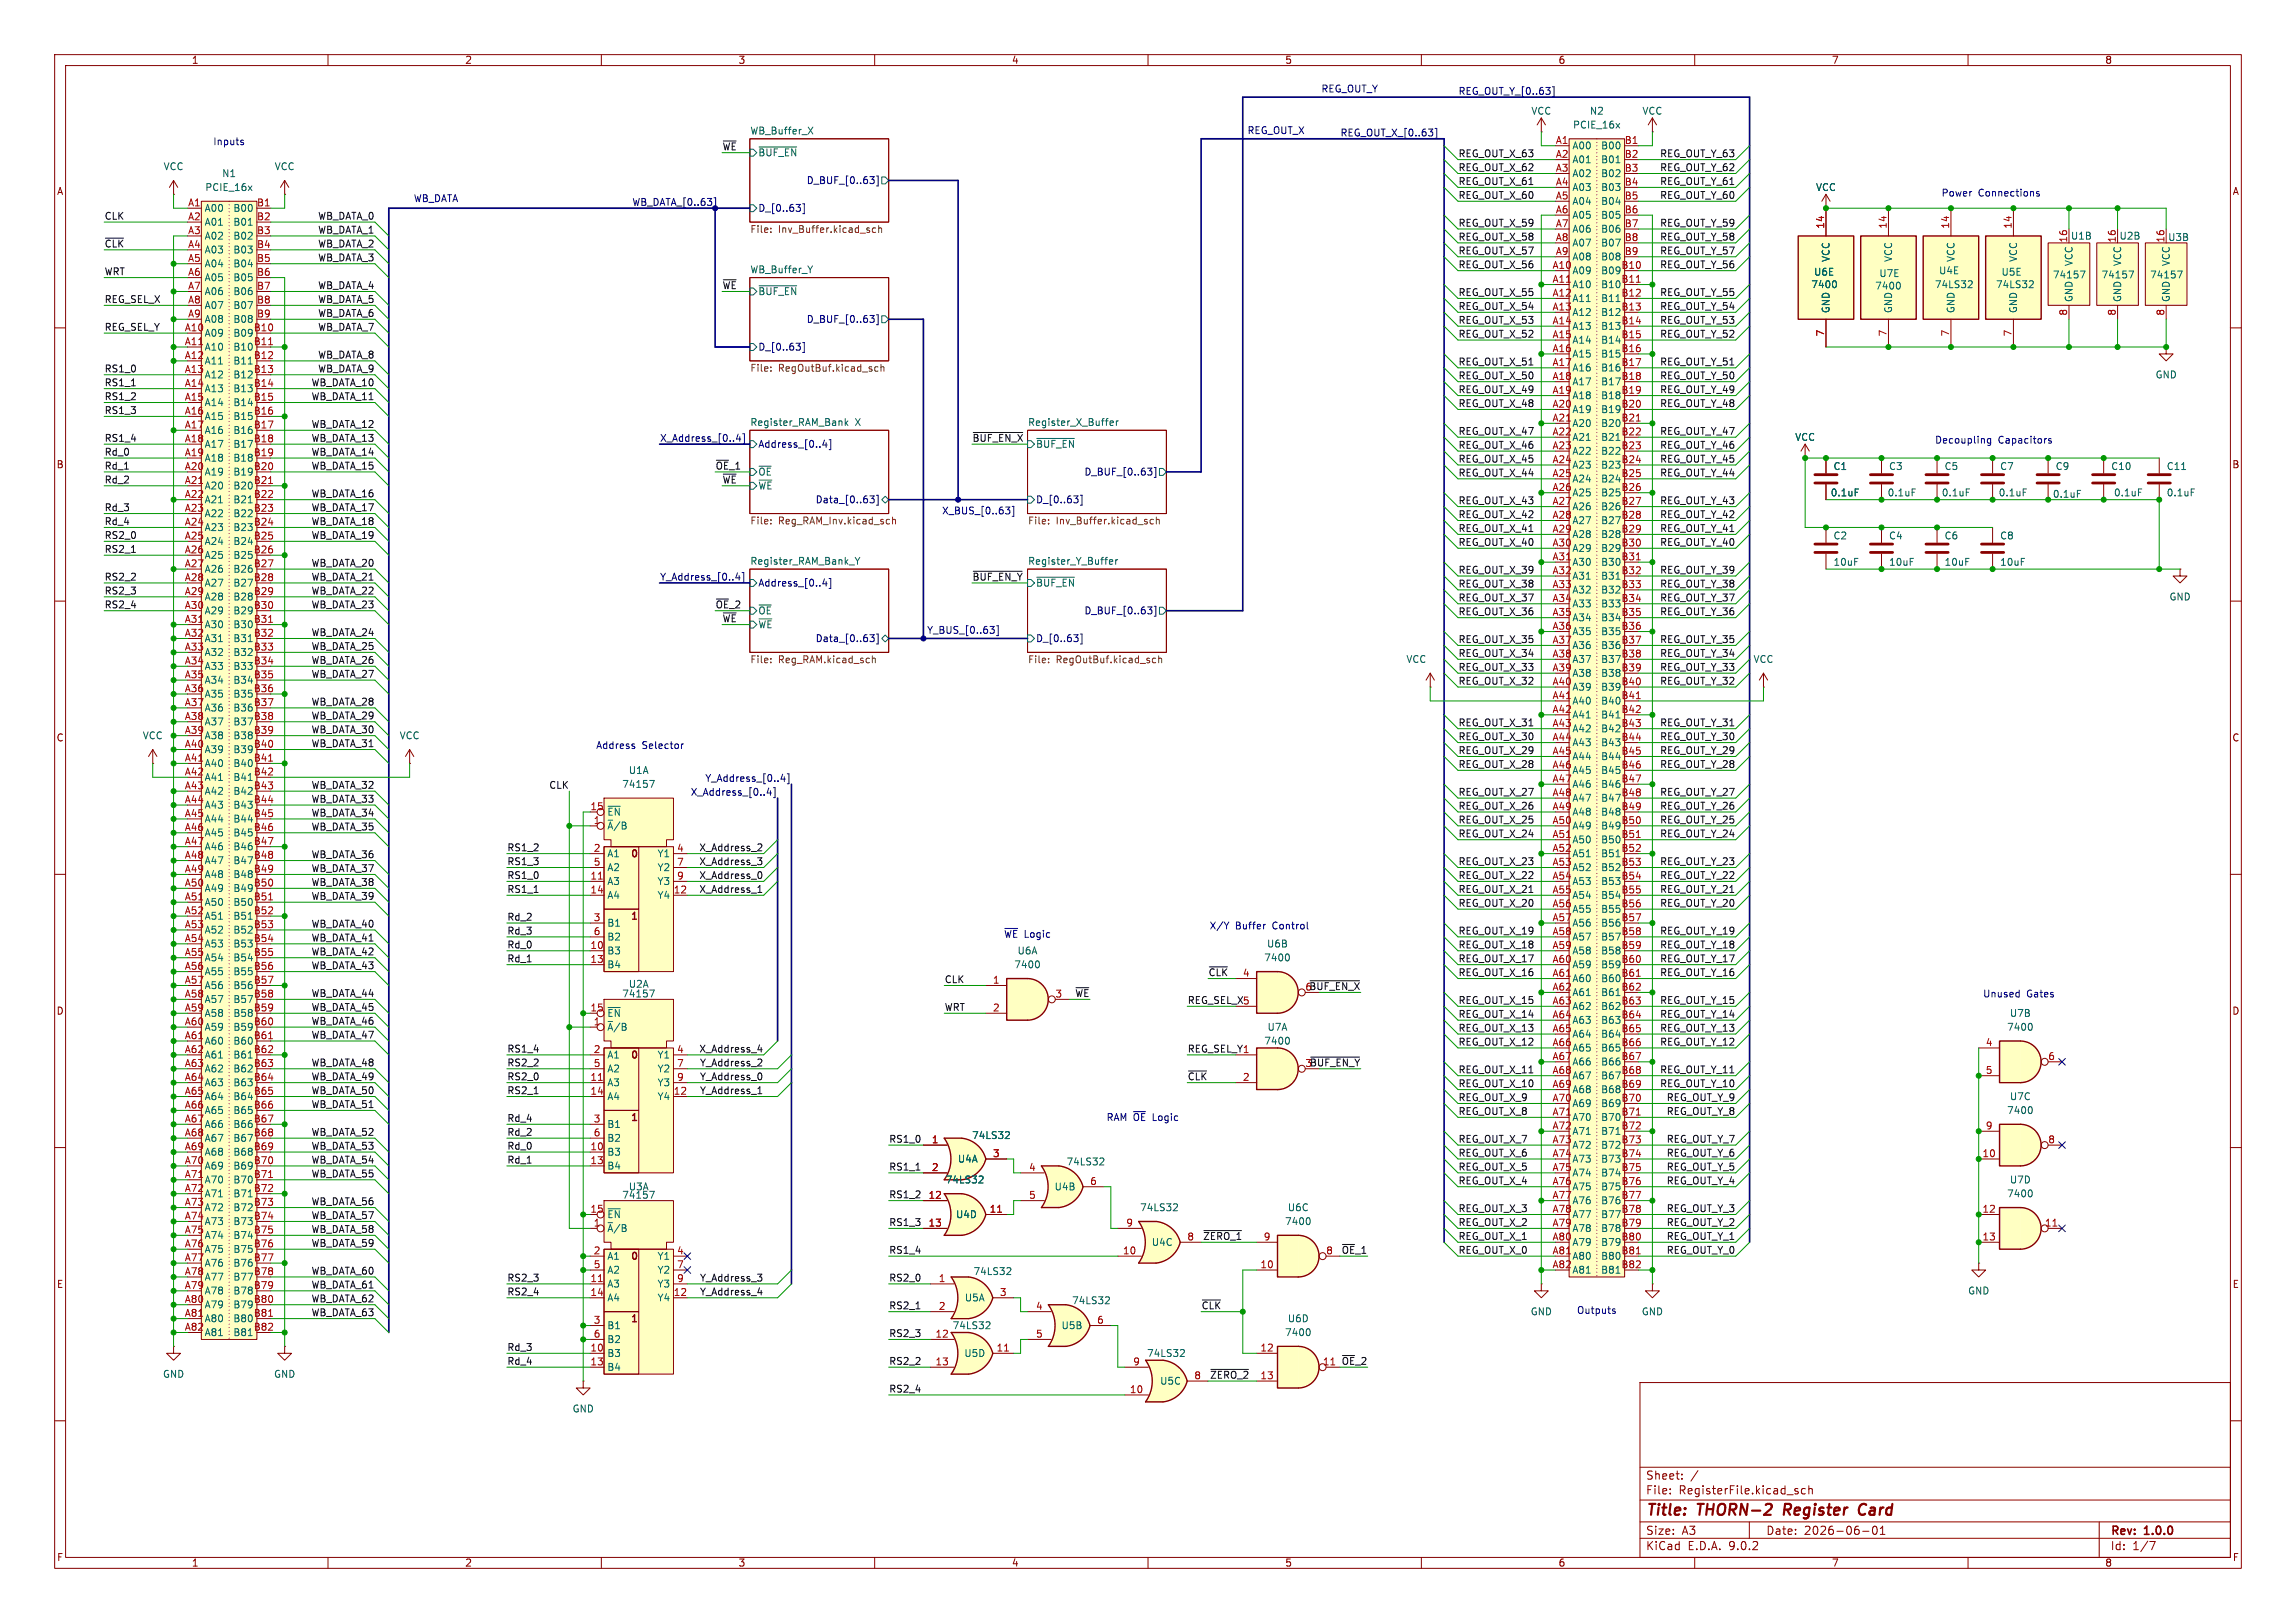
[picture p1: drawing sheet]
<svg xmlns="http://www.w3.org/2000/svg" width="420mm" height="297mm" viewBox="0 0 420 297" stroke-linecap="round" stroke-linejoin="round" font-family="sans-serif">
<defs><g id="words">
<g font-size="2.8" fill="#840000">
<text x="301" y="277.9">Title:</text>
<text x="310.6" y="277.9">THORN-2</text>
<text x="327.2" y="277.9">Register</text>
<text x="341.7" y="277.9">Card</text>
</g>
<g font-size="2.1" fill="#840000">
<text x="301" y="273.7">File:</text>
<text x="301" y="271">Sheet:</text>
<text x="307.1" y="273.7">RegisterFile.kicad_sch</text>
<text x="301" y="281.1">Size:</text>
<text x="307.6" y="281.1">A3</text>
<text x="323" y="281.1">Date:</text>
<text x="330" y="281.1">2026-06-01</text>
<text x="386" y="281.3">Rev:</text>
<text x="392.4" y="281.3">1.0.0</text>
<text x="301" y="283.9">KiCad</text>
<text x="308.7" y="283.9">E.D.A.</text>
<text x="316.3" y="283.9">9.0.2</text>
<text x="386" y="283.9">Id:</text>
<text x="390.1" y="283.9">1/7</text>
</g>
<g font-size="1.8" fill="#840000">
<text x="35" y="11.9">1</text>
<text x="85" y="11.9">2</text>
<text x="135" y="11.9">3</text>
<text x="185" y="11.9">4</text>
<text x="235" y="11.9">5</text>
<text x="285" y="11.9">6</text>
<text x="335" y="11.9">7</text>
<text x="385" y="11.9">8</text>
<text x="10.3" y="35.9">A</text>
<text x="408.3" y="35.9">A</text>
<text x="10.3" y="85.9">B</text>
<text x="408.2" y="85.9">B</text>
<text x="10.3" y="135.9">C</text>
<text x="408.2" y="135.9">C</text>
<text x="115.2" y="157.2">0</text>
<text x="115.2" y="168.7">1</text>
<text x="10.3" y="185.9">D</text>
<text x="408.2" y="185.9">D</text>
<text x="115.2" y="194.1">0</text>
<text x="115.2" y="205.5">1</text>
<text x="115.2" y="230.9">0</text>
<text x="10.3" y="235.9">E</text>
<text x="408.3" y="235.9">E</text>
<text x="115.2" y="242.3">1</text>
<text x="10.3" y="285.9">F</text>
<text x="35" y="286.9">1</text>
<text x="85" y="286.9">2</text>
<text x="135" y="286.9">3</text>
<text x="185" y="286.9">4</text>
<text x="235" y="286.9">5</text>
<text x="285" y="286.9">6</text>
<text x="335" y="286.9">7</text>
<text x="385" y="286.9">8</text>
<text x="408.3" y="285.9">F</text>
</g>
<g font-size="1.8" fill="#0000c2">
<text x="241.6" y="17.1">REG_OUT_Y</text>
<text x="38.9" y="26.8">Inputs</text>
<text x="228.1" y="24.7">REG_OUT_X</text>
<text x="75.6" y="37.2">WB_DATA</text>
<text x="355.1" y="36.2">Power</text>
<text x="361.9" y="36.2">Connections</text>
<text x="353.9" y="81.4">Decoupling</text>
<text x="365.5" y="81.4">Capacitors</text>
<text x="172.2" y="94.3">X_BUS_[0..63]</text>
<text x="169.5" y="116.2">Y_BUS_[0..63]</text>
<text x="108.9" y="137.3">Address</text>
<text x="117.4" y="137.3">Selector</text>
<text x="183.6" y="171.8">~{WE}</text>
<text x="187.3" y="171.8">Logic</text>
<text x="221.2" y="170.3">X/Y</text>
<text x="226" y="170.3">Buffer</text>
<text x="232.9" y="170.3">Control</text>
<text x="362.7" y="182.7">Unused</text>
<text x="370.7" y="182.7">Gates</text>
<text x="202.3" y="205.3">RAM ~{OE}</text>
<text x="210.9" y="205.3">Logic</text>
<text x="288.4" y="240.6">Outputs</text>
</g>
<g font-size="1.8" fill="#000084">
<text x="266.7" y="17.4">REG_OUT_Y_[0..63]</text>
<text x="245.1" y="25.1">REG_OUT_X_[0..63]</text>
<text x="147.5" y="33.9">D_BUF_[0..63]</text>
<text x="115.6" y="37.8">WB_DATA_[0..63]</text>
<text x="138.6" y="39">D_[0..63]</text>
<text x="147.5" y="59.3">D_BUF_[0..63]</text>
<text x="138.6" y="64.4">D_[0..63]</text>
<text x="120.6" y="80.9">X_Address_[0..4]</text>
<text x="138.6" y="82.1">Address_[0..4]</text>
<text x="198.3" y="87.2">D_BUF_[0..63]</text>
<text x="149.1" y="92.3">Data_[0..63]</text>
<text x="189.4" y="92.3">D_[0..63]</text>
<text x="120.6" y="106.3">Y_Address_[0..4]</text>
<text x="138.6" y="107.5">Address_[0..4]</text>
<text x="198.3" y="112.6">D_BUF_[0..63]</text>
<text x="149.1" y="117.7">Data_[0..63]</text>
<text x="189.4" y="117.7">D_[0..63]</text>
<text x="128.9" y="143.2">Y_Address_[0..4]</text>
<text x="126.3" y="145.7">X_Address_[0..4]</text>
</g>
<g font-size="1.8" fill="#006464">
<text x="280" y="21.2">VCC</text>
<text x="287.6" y="23.7">PCIE_16x</text>
<text x="290.7" y="21.2">N2</text>
<text x="300.3" y="21.2">VCC</text>
<text x="137.2" y="24.7">WB_Buffer_X</text>
<text x="138.6" y="28.8">~{BUF_EN}</text>
<text x="287.5" y="27.5">A00</text>
<text x="292.8" y="27.5">B00</text>
<text x="29.8" y="31.3">VCC</text>
<text x="37.5" y="35.2">PCIE_16x</text>
<text x="40.5" y="32.6">N1</text>
<text x="50.2" y="31.3">VCC</text>
<text x="287.5" y="30.1">A01</text>
<text x="287.5" y="32.6">A02</text>
<text x="287.5" y="35.2">A03</text>
<text x="292.8" y="30.1">B01</text>
<text x="292.8" y="32.6">B02</text>
<text x="292.8" y="35.2">B03</text>
<text x="332.1" y="35.2">VCC</text>
<text x="37.3" y="39">A00</text>
<text x="37.3" y="41.5">A01</text>
<text x="42.6" y="39">B00</text>
<text x="42.6" y="41.5">B01</text>
<text x="287.5" y="37.7">A04</text>
<text x="287.5" y="40.2">A05</text>
<text x="292.8" y="37.7">B04</text>
<text x="292.8" y="40.2">B05</text>
<text x="37.3" y="44">A02</text>
<text x="37.3" y="46.6">A03</text>
<text x="42.6" y="44">B02</text>
<text x="42.6" y="46.6">B03</text>
<text x="287.5" y="42.8">A06</text>
<text x="287.5" y="45.3">A07</text>
<text x="292.8" y="42.8">B06</text>
<text x="292.8" y="45.3">B07</text>
<text x="292.8" y="47.9">B08</text>
<text x="378.7" y="44">U1B</text>
<text x="387.6" y="44">U2B</text>
<text x="396.5" y="44.3">U3B</text>
<text x="37.3" y="49.1">A04</text>
<text x="37.3" y="51.7">A05</text>
<text x="42.6" y="49.1">B04</text>
<text x="42.6" y="51.7">B05</text>
<text x="137.2" y="50.1">WB_Buffer_Y</text>
<text x="287.5" y="52.9">A10</text>
<text x="292.8" y="50.4">B09</text>
<text x="292.8" y="52.9">B10</text>
<text x="331.2" y="52.9">7400</text>
<text x="331.7" y="50.6">U6E</text>
<text x="334.9" y="48" transform="rotate(-90 334.9 48)">VCC</text>
<text x="342.9" y="53.2">7400</text>
<text x="343.7" y="50.9">U7E</text>
<text x="346.3" y="48" transform="rotate(-90 346.3 48)">VCC</text>
<text x="353.8" y="52.9">74LS32</text>
<text x="354.6" y="50.4">U4E</text>
<text x="357.7" y="48" transform="rotate(-90 357.7 48)">VCC</text>
<text x="365" y="52.9">74LS32</text>
<text x="366" y="50.6">U5E</text>
<text x="369.2" y="48" transform="rotate(-90 369.2 48)">VCC</text>
<text x="375.4" y="51.2">74157</text>
<text x="379.3" y="48.8" transform="rotate(-90 379.3 48.8)">VCC</text>
<text x="384.3" y="51.2">74157</text>
<text x="388.2" y="48.8" transform="rotate(-90 388.2 48.8)">VCC</text>
<text x="393.2" y="51.2">74157</text>
<text x="397.1" y="48.8" transform="rotate(-90 397.1 48.8)">VCC</text>
<text x="37.3" y="54.2">A06</text>
<text x="37.3" y="56.7">A07</text>
<text x="42.6" y="54.2">B06</text>
<text x="42.6" y="56.7">B07</text>
<text x="42.6" y="59.3">B08</text>
<text x="138.6" y="54.2">~{BUF_EN}</text>
<text x="292.8" y="55.5">B11</text>
<text x="292.8" y="58">B12</text>
<text x="334.9" y="57.4" transform="rotate(-90 334.9 57.4)">GND</text>
<text x="346.3" y="57.4" transform="rotate(-90 346.3 57.4)">GND</text>
<text x="357.7" y="57.4" transform="rotate(-90 357.7 57.4)">GND</text>
<text x="369.2" y="57.4" transform="rotate(-90 369.2 57.4)">GND</text>
<text x="379.3" y="55.4" transform="rotate(-90 379.3 55.4)">GND</text>
<text x="388.2" y="55.4" transform="rotate(-90 388.2 55.4)">GND</text>
<text x="397.1" y="55.4" transform="rotate(-90 397.1 55.4)">GND</text>
<text x="37.3" y="64.4">A10</text>
<text x="42.6" y="61.8">B09</text>
<text x="42.6" y="64.4">B10</text>
<text x="287.5" y="60.6">A13</text>
<text x="292.8" y="60.6">B13</text>
<text x="292.8" y="63.1">B14</text>
<text x="292.8" y="65.6">B15</text>
<text x="37.3" y="72">A13</text>
<text x="42.6" y="66.9">B11</text>
<text x="42.6" y="69.4">B12</text>
<text x="42.6" y="72">B13</text>
<text x="287.5" y="68.2">A16</text>
<text x="292.8" y="68.2">B16</text>
<text x="292.8" y="70.7">B17</text>
<text x="394.2" y="69.4">GND</text>
<text x="42.6" y="74.5">B14</text>
<text x="42.6" y="77.1">B15</text>
<text x="292.8" y="73.3">B18</text>
<text x="292.8" y="75.8">B19</text>
<text x="37.3" y="79.6">A16</text>
<text x="42.6" y="79.6">B16</text>
<text x="42.6" y="82.1">B17</text>
<text x="137.2" y="78">Register_RAM_Bank</text>
<text x="156.4" y="78">X</text>
<text x="188" y="78">Register_X_Buffer</text>
<text x="189.4" y="82.1">~{BUF_EN}</text>
<text x="287.5" y="78.3">A20</text>
<text x="292.8" y="78.3">B20</text>
<text x="292.8" y="80.9">B21</text>
<text x="292.8" y="83.4">B22</text>
<text x="328.3" y="80.9">VCC</text>
<text x="37.3" y="89.8">A20</text>
<text x="42.6" y="84.7">B18</text>
<text x="42.6" y="87.2">B19</text>
<text x="42.6" y="89.8">B20</text>
<text x="138.6" y="87.2">~{OE}</text>
<text x="138.6" y="89.8">~{WE}</text>
<text x="287.5" y="86">A23</text>
<text x="292.8" y="86">B23</text>
<text x="292.8" y="88.5">B24</text>
<text x="335.3" y="86.2">C1</text>
<text x="345.4" y="86.2">C3</text>
<text x="355.6" y="86.2">C5</text>
<text x="365.8" y="86.2">C7</text>
<text x="375.9" y="86.2">C9</text>
<text x="386.1" y="86.2">C10</text>
<text x="396.2" y="86.2">C11</text>
<text x="42.6" y="92.3">B21</text>
<text x="42.6" y="94.8">B22</text>
<text x="287.5" y="93.6">A26</text>
<text x="292.8" y="91">B25</text>
<text x="292.8" y="93.6">B26</text>
<text x="334.8" y="91">0.1uF</text>
<text x="345.2" y="91">0.1uF</text>
<text x="355.1" y="91">0.1uF</text>
<text x="365.5" y="91">0.1uF</text>
<text x="375.4" y="91.3">0.1uF</text>
<text x="386.6" y="91">0.1uF</text>
<text x="396.2" y="91">0.1uF</text>
<text x="37.3" y="97.4">A23</text>
<text x="42.6" y="97.4">B23</text>
<text x="42.6" y="99.9">B24</text>
<text x="292.8" y="96.1">B27</text>
<text x="292.8" y="98.7">B28</text>
<text x="292.8" y="101.2">B29</text>
<text x="335.3" y="98.9">C2</text>
<text x="345.4" y="98.9">C4</text>
<text x="355.6" y="98.9">C6</text>
<text x="365.8" y="98.9">C8</text>
<text x="37.3" y="105">A26</text>
<text x="42.6" y="102.5">B25</text>
<text x="42.6" y="105">B26</text>
<text x="42.6" y="107.5">B27</text>
<text x="137.2" y="103.4">Register_RAM_Bank_Y</text>
<text x="188" y="103.4">Register_Y_Buffer</text>
<text x="189.4" y="107.5">~{BUF_EN}</text>
<text x="287.5" y="103.7">A30</text>
<text x="292.8" y="103.7">B30</text>
<text x="292.8" y="106.3">B31</text>
<text x="335.3" y="103.7">10uF</text>
<text x="345.4" y="103.7">10uF</text>
<text x="355.6" y="103.7">10uF</text>
<text x="365.8" y="103.7">10uF</text>
<text x="42.6" y="110.1">B28</text>
<text x="42.6" y="112.6">B29</text>
<text x="138.6" y="112.6">~{OE}</text>
<text x="287.5" y="111.4">A33</text>
<text x="287.5" y="113.9">A34</text>
<text x="292.8" y="108.8">B32</text>
<text x="292.8" y="111.4">B33</text>
<text x="292.8" y="113.9">B34</text>
<text x="396.7" y="110.1">GND</text>
<text x="37.3" y="115.2">A30</text>
<text x="42.6" y="115.2">B30</text>
<text x="42.6" y="117.7">B31</text>
<text x="138.6" y="115.2">~{WE}</text>
<text x="287.5" y="119">A36</text>
<text x="292.8" y="116.4">B35</text>
<text x="292.8" y="119">B36</text>
<text x="37.3" y="122.8">A33</text>
<text x="37.3" y="125.3">A34</text>
<text x="42.6" y="120.2">B32</text>
<text x="42.6" y="122.8">B33</text>
<text x="42.6" y="125.3">B34</text>
<text x="257.2" y="121.5">VCC</text>
<text x="287.5" y="121.5">A37</text>
<text x="292.8" y="121.5">B37</text>
<text x="292.8" y="124.1">B38</text>
<text x="320.7" y="121.5">VCC</text>
<text x="37.3" y="130.4">A36</text>
<text x="42.6" y="127.9">B35</text>
<text x="42.6" y="130.4">B36</text>
<text x="287.5" y="129.1">A40</text>
<text x="292.8" y="126.6">B39</text>
<text x="292.8" y="129.1">B40</text>
<text x="292.8" y="131.7">B41</text>
<text x="26" y="135.5">VCC</text>
<text x="37.3" y="132.9">A37</text>
<text x="42.6" y="132.9">B37</text>
<text x="42.6" y="135.5">B38</text>
<text x="73" y="135.5">VCC</text>
<text x="287.5" y="136.8">A43</text>
<text x="292.8" y="134.2">B42</text>
<text x="292.8" y="136.8">B43</text>
<text x="37.3" y="140.6">A40</text>
<text x="42.6" y="138">B39</text>
<text x="42.6" y="140.6">B40</text>
<text x="42.6" y="143.1">B41</text>
<text x="114.9" y="141.8">U1A</text>
<text x="292.8" y="139.3">B44</text>
<text x="292.8" y="141.8">B45</text>
<text x="37.3" y="148.2">A43</text>
<text x="42.6" y="145.6">B42</text>
<text x="42.6" y="148.2">B43</text>
<text x="111" y="149.5">~{EN}</text>
<text x="113.7" y="144.4">74157</text>
<text x="287.5" y="144.4">A46</text>
<text x="292.8" y="144.4">B46</text>
<text x="292.8" y="146.9">B47</text>
<text x="292.8" y="149.5">B48</text>
<text x="37.3" y="155.8">A46</text>
<text x="42.6" y="150.7">B44</text>
<text x="42.6" y="153.3">B45</text>
<text x="42.6" y="155.8">B46</text>
<text x="111" y="152">~{A}/B</text>
<text x="287.5" y="154.5">A50</text>
<text x="292.8" y="152">B49</text>
<text x="292.8" y="154.5">B50</text>
<text x="42.6" y="158.3">B47</text>
<text x="42.6" y="160.9">B48</text>
<text x="111" y="157.1">A1</text>
<text x="111" y="159.6">A2</text>
<text x="120.2" y="157.1">Y1</text>
<text x="120.2" y="159.6">Y2</text>
<text x="292.8" y="157.1">B51</text>
<text x="292.8" y="159.6">B52</text>
<text x="37.3" y="166">A50</text>
<text x="42.6" y="163.4">B49</text>
<text x="42.6" y="166">B50</text>
<text x="111" y="162.2">A3</text>
<text x="111" y="164.7">A4</text>
<text x="120.2" y="162.2">Y3</text>
<text x="120.2" y="164.7">Y4</text>
<text x="287.5" y="162.2">A53</text>
<text x="287.5" y="164.7">A54</text>
<text x="292.8" y="162.2">B53</text>
<text x="292.8" y="164.7">B54</text>
<text x="292.8" y="167.2">B55</text>
<text x="37.3" y="173.6">A53</text>
<text x="42.6" y="168.5">B51</text>
<text x="42.6" y="171">B52</text>
<text x="42.6" y="173.6">B53</text>
<text x="111" y="169.8">B1</text>
<text x="111" y="172.3">B2</text>
<text x="231.7" y="173.6">U6B</text>
<text x="287.5" y="169.8">A56</text>
<text x="287.5" y="172.3">A57</text>
<text x="292.8" y="169.8">B56</text>
<text x="292.8" y="172.3">B57</text>
<text x="37.3" y="176.1">A54</text>
<text x="42.6" y="176.1">B54</text>
<text x="42.6" y="178.7">B55</text>
<text x="111" y="174.9">B3</text>
<text x="111" y="177.4">B4</text>
<text x="185.4" y="177.4">7400</text>
<text x="186" y="174.9">U6A</text>
<text x="231.2" y="176.1">7400</text>
<text x="287.5" y="179.9">A60</text>
<text x="292.8" y="174.9">B58</text>
<text x="292.8" y="177.4">B59</text>
<text x="292.8" y="179.9">B60</text>
<text x="37.3" y="181.2">A56</text>
<text x="37.3" y="183.7">A57</text>
<text x="42.6" y="181.2">B56</text>
<text x="42.6" y="183.7">B57</text>
<text x="113.7" y="182.7">74157</text>
<text x="114.9" y="180.9">U2A</text>
<text x="292.8" y="182.5">B61</text>
<text x="292.8" y="185">B62</text>
<text x="37.3" y="191.4">A60</text>
<text x="42.6" y="186.3">B58</text>
<text x="42.6" y="188.8">B59</text>
<text x="42.6" y="191.4">B60</text>
<text x="111" y="186.3">~{EN}</text>
<text x="111" y="188.8">~{A}/B</text>
<text x="231.2" y="191.4">7400</text>
<text x="231.8" y="188.8">U7A</text>
<text x="287.5" y="187.6">A63</text>
<text x="287.5" y="190.1">A64</text>
<text x="292.8" y="187.6">B63</text>
<text x="292.8" y="190.1">B64</text>
<text x="367" y="188.8">7400</text>
<text x="367.6" y="186.3">U7B</text>
<text x="42.6" y="193.9">B61</text>
<text x="42.6" y="196.4">B62</text>
<text x="111" y="193.9">A1</text>
<text x="111" y="196.4">A2</text>
<text x="120.2" y="193.9">Y1</text>
<text x="120.2" y="196.4">Y2</text>
<text x="287.5" y="195.2">A66</text>
<text x="287.5" y="197.7">A67</text>
<text x="292.8" y="192.6">B65</text>
<text x="292.8" y="195.2">B66</text>
<text x="292.8" y="197.7">B67</text>
<text x="37.3" y="199">A63</text>
<text x="37.3" y="201.5">A64</text>
<text x="42.6" y="199">B63</text>
<text x="42.6" y="201.5">B64</text>
<text x="111" y="199">A3</text>
<text x="111" y="201.5">A4</text>
<text x="120.2" y="199">Y3</text>
<text x="120.2" y="201.5">Y4</text>
<text x="292.8" y="200.3">B68</text>
<text x="292.8" y="202.8">B69</text>
<text x="367.6" y="201.5">U7C</text>
<text x="37.3" y="206.6">A66</text>
<text x="37.3" y="209.1">A67</text>
<text x="42.6" y="204.1">B65</text>
<text x="42.6" y="206.6">B66</text>
<text x="42.6" y="209.1">B67</text>
<text x="111" y="206.6">B1</text>
<text x="111" y="209.1">B2</text>
<text x="177.7" y="208.6">74LS32</text>
<text x="287.5" y="205.3">A70</text>
<text x="292.8" y="205.3">B70</text>
<text x="292.8" y="207.9">B71</text>
<text x="367" y="204.1">7400</text>
<text x="42.6" y="211.7">B68</text>
<text x="42.6" y="214.2">B69</text>
<text x="111" y="211.7">B3</text>
<text x="111" y="214.2">B4</text>
<text x="175.1" y="213">U4A</text>
<text x="195" y="213.5">74LS32</text>
<text x="287.5" y="213">A73</text>
<text x="292.8" y="210.4">B72</text>
<text x="292.8" y="213">B73</text>
<text x="292.8" y="215.5">B74</text>
<text x="37.3" y="216.8">A70</text>
<text x="42.6" y="216.8">B70</text>
<text x="42.6" y="219.3">B71</text>
<text x="42.6" y="221.8">B72</text>
<text x="113.7" y="219.6">74157</text>
<text x="114.9" y="218">U3A</text>
<text x="172.9" y="216.8">74LS32</text>
<text x="192.8" y="218">U4B</text>
<text x="208.5" y="221.8">74LS32</text>
<text x="235.5" y="221.8">U6C</text>
<text x="287.5" y="220.6">A76</text>
<text x="292.8" y="218">B75</text>
<text x="292.8" y="220.6">B76</text>
<text x="367" y="219.3">7400</text>
<text x="367.6" y="216.8">U7D</text>
<text x="37.3" y="224.4">A73</text>
<text x="42.6" y="224.4">B73</text>
<text x="42.6" y="226.9">B74</text>
<text x="111" y="223.1">~{EN}</text>
<text x="111" y="225.7">~{A}/B</text>
<text x="174.8" y="223.1">U4D</text>
<text x="235" y="224.4">7400</text>
<text x="292.8" y="223.1">B77</text>
<text x="292.8" y="225.7">B78</text>
<text x="37.3" y="232">A76</text>
<text x="42.6" y="229.5">B75</text>
<text x="42.6" y="232">B76</text>
<text x="111" y="230.7">A1</text>
<text x="111" y="233.3">A2</text>
<text x="120.2" y="230.7">Y1</text>
<text x="120.2" y="233.3">Y2</text>
<text x="178" y="233.5">74LS32</text>
<text x="210.6" y="228.2">U4C</text>
<text x="287.5" y="230.7">A80</text>
<text x="287.5" y="233.3">A81</text>
<text x="292.8" y="228.2">B79</text>
<text x="292.8" y="230.7">B80</text>
<text x="292.8" y="233.3">B81</text>
<text x="42.6" y="234.5">B77</text>
<text x="42.6" y="237.1">B78</text>
<text x="42.6" y="239.6">B79</text>
<text x="111" y="235.8">A3</text>
<text x="111" y="238.4">A4</text>
<text x="120.2" y="235.8">Y3</text>
<text x="120.2" y="238.4">Y4</text>
<text x="176.4" y="238.4">U5A</text>
<text x="196" y="238.9">74LS32</text>
<text x="359.9" y="237.1">GND</text>
<text x="37.3" y="242.2">A80</text>
<text x="37.3" y="244.7">A81</text>
<text x="42.6" y="242.2">B80</text>
<text x="42.6" y="244.7">B81</text>
<text x="111" y="243.4">B1</text>
<text x="111" y="246">B2</text>
<text x="174.2" y="243.4">74LS32</text>
<text x="194.1" y="243.4">U5B</text>
<text x="235" y="244.7">7400</text>
<text x="235.5" y="242.2">U6D</text>
<text x="279.9" y="240.9">GND</text>
<text x="300.2" y="240.9">GND</text>
<text x="111" y="248.5">B3</text>
<text x="111" y="251.1">B4</text>
<text x="176.3" y="248.5">U5D</text>
<text x="209.7" y="248.5">74LS32</text>
<text x="29.7" y="252.3">GND</text>
<text x="50" y="252.3">GND</text>
<text x="212.1" y="253.6">U5C</text>
<text x="104.6" y="258.7">GND</text>
</g>
<g font-size="1.8" fill="#0f0f0f">
<text x="132.1" y="27.6">~{WE}</text>
<text x="266.7" y="28.9">REG_OUT_X_63</text>
<text x="303.6" y="28.9">REG_OUT_Y_63</text>
<text x="266.7" y="33.9">REG_OUT_X_61</text>
<text x="266.7" y="31.4">REG_OUT_X_62</text>
<text x="303.6" y="33.9">REG_OUT_Y_61</text>
<text x="303.6" y="31.4">REG_OUT_Y_62</text>
<text x="19" y="40.3">CLK</text>
<text x="58.1" y="40.3">WB_DATA_0</text>
<text x="266.7" y="36.5">REG_OUT_X_60</text>
<text x="266.7" y="41.6">REG_OUT_X_59</text>
<text x="303.6" y="36.5">REG_OUT_Y_60</text>
<text x="303.6" y="41.6">REG_OUT_Y_59</text>
<text x="19" y="45.4">~{CLK}</text>
<text x="58.1" y="45.4">WB_DATA_2</text>
<text x="58.1" y="42.8">WB_DATA_1</text>
<text x="58.1" y="47.9">WB_DATA_3</text>
<text x="266.7" y="44.1">REG_OUT_X_58</text>
<text x="266.7" y="46.6">REG_OUT_X_57</text>
<text x="303.6" y="46.6">REG_OUT_Y_57</text>
<text x="303.6" y="44.1">REG_OUT_Y_58</text>
<text x="19" y="50.5">WRT</text>
<text x="58.1" y="53">WB_DATA_4</text>
<text x="132.1" y="53">~{WE}</text>
<text x="266.7" y="49.2">REG_OUT_X_56</text>
<text x="303.6" y="49.2">REG_OUT_Y_56</text>
<text x="19" y="55.5">REG_SEL_X</text>
<text x="58.1" y="55.5">WB_DATA_5</text>
<text x="58.1" y="58.1">WB_DATA_6</text>
<text x="266.7" y="54.3">REG_OUT_X_55</text>
<text x="266.7" y="56.8">REG_OUT_X_54</text>
<text x="266.7" y="59.3">REG_OUT_X_53</text>
<text x="303.6" y="56.8">REG_OUT_Y_54</text>
<text x="303.6" y="54.3">REG_OUT_Y_55</text>
<text x="303.6" y="59.3">REG_OUT_Y_53</text>
<text x="19" y="60.6">REG_SEL_Y</text>
<text x="58.1" y="65.7">WB_DATA_8</text>
<text x="58.1" y="60.6">WB_DATA_7</text>
<text x="266.7" y="61.9">REG_OUT_X_52</text>
<text x="303.6" y="61.9">REG_OUT_Y_52</text>
<text x="19" y="68.2">RS1_0</text>
<text x="19" y="70.8">RS1_1</text>
<text x="56.9" y="70.8">WB_DATA_10</text>
<text x="58.1" y="68.2">WB_DATA_9</text>
<text x="266.7" y="69.5">REG_OUT_X_50</text>
<text x="266.7" y="67">REG_OUT_X_51</text>
<text x="303.6" y="67">REG_OUT_Y_51</text>
<text x="303.6" y="69.5">REG_OUT_Y_50</text>
<text x="19" y="75.9">RS1_3</text>
<text x="19" y="73.3">RS1_2</text>
<text x="56.9" y="73.3">WB_DATA_11</text>
<text x="266.7" y="72">REG_OUT_X_49</text>
<text x="266.7" y="74.6">REG_OUT_X_48</text>
<text x="303.6" y="74.6">REG_OUT_Y_48</text>
<text x="303.6" y="72">REG_OUT_Y_49</text>
<text x="19" y="83.5">Rd_0</text>
<text x="19" y="80.9">RS1_4</text>
<text x="56.9" y="83.5">WB_DATA_14</text>
<text x="56.9" y="78.4">WB_DATA_12</text>
<text x="56.9" y="80.9">WB_DATA_13</text>
<text x="177.8" y="80.9">~{BUF_EN_X}</text>
<text x="266.7" y="82.2">REG_OUT_X_46</text>
<text x="266.7" y="79.7">REG_OUT_X_47</text>
<text x="303.6" y="82.2">REG_OUT_Y_46</text>
<text x="303.6" y="79.7">REG_OUT_Y_47</text>
<text x="19" y="88.6">Rd_2</text>
<text x="19" y="86">Rd_1</text>
<text x="56.9" y="86">WB_DATA_15</text>
<text x="130.8" y="86">~{OE}_1</text>
<text x="132.1" y="88.6">~{WE}</text>
<text x="266.7" y="87.3">REG_OUT_X_44</text>
<text x="266.7" y="84.7">REG_OUT_X_45</text>
<text x="303.6" y="87.3">REG_OUT_Y_44</text>
<text x="303.6" y="84.7">REG_OUT_Y_45</text>
<text x="19" y="93.6">Rd_3</text>
<text x="56.9" y="93.6">WB_DATA_17</text>
<text x="56.9" y="91.1">WB_DATA_16</text>
<text x="266.7" y="92.4">REG_OUT_X_43</text>
<text x="266.7" y="94.9">REG_OUT_X_42</text>
<text x="303.6" y="94.9">REG_OUT_Y_42</text>
<text x="303.6" y="92.4">REG_OUT_Y_43</text>
<text x="19" y="98.7">RS2_0</text>
<text x="19" y="96.2">Rd_4</text>
<text x="19" y="101.3">RS2_1</text>
<text x="56.9" y="96.2">WB_DATA_18</text>
<text x="56.9" y="98.7">WB_DATA_19</text>
<text x="266.7" y="97.4">REG_OUT_X_41</text>
<text x="266.7" y="100">REG_OUT_X_40</text>
<text x="303.6" y="97.4">REG_OUT_Y_41</text>
<text x="303.6" y="100">REG_OUT_Y_40</text>
<text x="19" y="106.3">RS2_2</text>
<text x="56.9" y="103.8">WB_DATA_20</text>
<text x="56.9" y="106.3">WB_DATA_21</text>
<text x="177.8" y="106.3">~{BUF_EN_Y}</text>
<text x="266.7" y="105.1">REG_OUT_X_39</text>
<text x="266.7" y="107.6">REG_OUT_X_38</text>
<text x="303.6" y="105.1">REG_OUT_Y_39</text>
<text x="303.6" y="107.6">REG_OUT_Y_38</text>
<text x="19" y="108.9">RS2_3</text>
<text x="19" y="111.4">RS2_4</text>
<text x="56.9" y="111.4">WB_DATA_23</text>
<text x="56.9" y="108.9">WB_DATA_22</text>
<text x="130.8" y="111.4">~{OE}_2</text>
<text x="132.1" y="114">~{WE}</text>
<text x="266.7" y="110.1">REG_OUT_X_37</text>
<text x="266.7" y="112.7">REG_OUT_X_36</text>
<text x="303.6" y="110.1">REG_OUT_Y_37</text>
<text x="303.6" y="112.7">REG_OUT_Y_36</text>
<text x="56.9" y="116.5">WB_DATA_24</text>
<text x="56.9" y="119">WB_DATA_25</text>
<text x="266.7" y="117.8">REG_OUT_X_35</text>
<text x="303.6" y="117.8">REG_OUT_Y_35</text>
<text x="56.9" y="121.6">WB_DATA_26</text>
<text x="56.9" y="124.1">WB_DATA_27</text>
<text x="266.7" y="120.3">REG_OUT_X_34</text>
<text x="266.7" y="122.8">REG_OUT_X_33</text>
<text x="266.7" y="125.4">REG_OUT_X_32</text>
<text x="303.6" y="120.3">REG_OUT_Y_34</text>
<text x="303.6" y="122.8">REG_OUT_Y_33</text>
<text x="303.6" y="125.4">REG_OUT_Y_32</text>
<text x="56.9" y="129.2">WB_DATA_28</text>
<text x="56.9" y="131.7">WB_DATA_29</text>
<text x="56.9" y="134.3">WB_DATA_30</text>
<text x="56.9" y="136.8">WB_DATA_31</text>
<text x="266.7" y="135.5">REG_OUT_X_30</text>
<text x="266.7" y="133">REG_OUT_X_31</text>
<text x="303.6" y="135.5">REG_OUT_Y_30</text>
<text x="303.6" y="133">REG_OUT_Y_31</text>
<text x="266.7" y="138.1">REG_OUT_X_29</text>
<text x="266.7" y="140.6">REG_OUT_X_28</text>
<text x="303.6" y="138.1">REG_OUT_Y_29</text>
<text x="303.6" y="140.6">REG_OUT_Y_28</text>
<text x="56.9" y="144.4">WB_DATA_32</text>
<text x="56.9" y="149.5">WB_DATA_34</text>
<text x="56.9" y="147">WB_DATA_33</text>
<text x="100.4" y="144.4">CLK</text>
<text x="266.7" y="148.2">REG_OUT_X_26</text>
<text x="266.7" y="145.7">REG_OUT_X_27</text>
<text x="303.6" y="148.2">REG_OUT_Y_26</text>
<text x="303.6" y="145.7">REG_OUT_Y_27</text>
<text x="56.9" y="152.1">WB_DATA_35</text>
<text x="92.7" y="155.9">RS1_2</text>
<text x="127.8" y="155.9">X_Address_2</text>
<text x="266.7" y="150.8">REG_OUT_X_25</text>
<text x="266.7" y="153.3">REG_OUT_X_24</text>
<text x="303.6" y="150.8">REG_OUT_Y_25</text>
<text x="303.6" y="153.3">REG_OUT_Y_24</text>
<text x="56.9" y="157.1">WB_DATA_36</text>
<text x="56.9" y="159.7">WB_DATA_37</text>
<text x="92.7" y="160.9">RS1_0</text>
<text x="92.7" y="158.4">RS1_3</text>
<text x="127.8" y="160.9">X_Address_0</text>
<text x="127.8" y="158.4">X_Address_3</text>
<text x="266.7" y="160.9">REG_OUT_X_22</text>
<text x="266.7" y="158.4">REG_OUT_X_23</text>
<text x="303.6" y="160.9">REG_OUT_Y_22</text>
<text x="303.6" y="158.4">REG_OUT_Y_23</text>
<text x="56.9" y="162.2">WB_DATA_38</text>
<text x="56.9" y="164.8">WB_DATA_39</text>
<text x="92.7" y="163.5">RS1_1</text>
<text x="127.8" y="163.5">X_Address_1</text>
<text x="266.7" y="163.5">REG_OUT_X_21</text>
<text x="266.7" y="166">REG_OUT_X_20</text>
<text x="303.6" y="163.5">REG_OUT_Y_21</text>
<text x="303.6" y="166">REG_OUT_Y_20</text>
<text x="56.9" y="169.8">WB_DATA_40</text>
<text x="56.9" y="172.4">WB_DATA_41</text>
<text x="92.7" y="168.6">Rd_2</text>
<text x="92.7" y="171.1">Rd_3</text>
<text x="92.7" y="173.6">Rd_0</text>
<text x="266.7" y="173.6">REG_OUT_X_18</text>
<text x="266.7" y="171.1">REG_OUT_X_19</text>
<text x="303.6" y="173.6">REG_OUT_Y_18</text>
<text x="303.6" y="171.1">REG_OUT_Y_19</text>
<text x="56.9" y="174.9">WB_DATA_42</text>
<text x="56.9" y="177.5">WB_DATA_43</text>
<text x="92.7" y="176.2">Rd_1</text>
<text x="172.7" y="180">CLK</text>
<text x="221" y="178.7">~{CLK} 4</text>
<text x="266.7" y="178.7">REG_OUT_X_16</text>
<text x="266.7" y="176.2">REG_OUT_X_17</text>
<text x="303.6" y="178.7">REG_OUT_Y_16</text>
<text x="303.6" y="176.2">REG_OUT_Y_17</text>
<text x="56.9" y="185.1">WB_DATA_45</text>
<text x="56.9" y="182.5">WB_DATA_44</text>
<text x="172.7" y="185.1">WRT</text>
<text x="196.6" y="182.5">~{WE}</text>
<text x="217.2" y="183.8">REG_SEL_X5</text>
<text x="238.7" y="181.4">6~{BUF_EN_X}</text>
<text x="266.7" y="183.8">REG_OUT_X_15</text>
<text x="303.6" y="183.8">REG_OUT_Y_15</text>
<text x="56.9" y="190.2">WB_DATA_47</text>
<text x="56.9" y="187.6">WB_DATA_46</text>
<text x="266.7" y="186.3">REG_OUT_X_14</text>
<text x="266.7" y="188.9">REG_OUT_X_13</text>
<text x="266.7" y="191.4">REG_OUT_X_12</text>
<text x="303.6" y="191.4">REG_OUT_Y_12</text>
<text x="303.6" y="186.3">REG_OUT_Y_14</text>
<text x="303.6" y="188.9">REG_OUT_Y_13</text>
<text x="56.9" y="197.8">WB_DATA_49</text>
<text x="56.9" y="195.2">WB_DATA_48</text>
<text x="92.7" y="192.7">RS1_4</text>
<text x="92.7" y="197.8">RS2_0</text>
<text x="92.7" y="195.2">RS2_2</text>
<text x="127.8" y="192.7">X_Address_4</text>
<text x="127.9" y="197.8">Y_Address_0</text>
<text x="127.9" y="195.2">Y_Address_2</text>
<text x="217.2" y="197.8">~{CLK}</text>
<text x="217.2" y="192.7">REG_SEL_Y1</text>
<text x="238.7" y="195.3">3~{BUF_EN_Y}</text>
<text x="266.7" y="196.5">REG_OUT_X_11</text>
<text x="303.6" y="196.5">REG_OUT_Y_11</text>
<text x="56.9" y="202.9">WB_DATA_51</text>
<text x="56.9" y="200.3">WB_DATA_50</text>
<text x="92.7" y="200.3">RS2_1</text>
<text x="127.9" y="200.3">Y_Address_1</text>
<text x="266.7" y="199">REG_OUT_X_10</text>
<text x="266.7" y="201.6">REG_OUT_X_9</text>
<text x="303.6" y="199">REG_OUT_Y_10</text>
<text x="304.8" y="201.6">REG_OUT_Y_9</text>
<text x="56.9" y="207.9">WB_DATA_52</text>
<text x="92.7" y="205.4">Rd_4</text>
<text x="92.7" y="207.9">Rd_2</text>
<text x="162.6" y="209.2">RS1_0</text>
<text x="266.7" y="204.1">REG_OUT_X_8</text>
<text x="266.7" y="209.2">REG_OUT_X_7</text>
<text x="304.8" y="209.2">REG_OUT_Y_7</text>
<text x="304.8" y="204.1">REG_OUT_Y_8</text>
<text x="56.9" y="213">WB_DATA_54</text>
<text x="56.9" y="210.5">WB_DATA_53</text>
<text x="56.9" y="215.6">WB_DATA_55</text>
<text x="92.7" y="210.5">Rd_0</text>
<text x="92.7" y="213">Rd_1</text>
<text x="162.6" y="214.3">RS1_1</text>
<text x="266.7" y="214.3">REG_OUT_X_5</text>
<text x="266.7" y="211.7">REG_OUT_X_6</text>
<text x="304.8" y="214.3">REG_OUT_Y_5</text>
<text x="304.8" y="211.7">REG_OUT_Y_6</text>
<text x="56.9" y="220.6">WB_DATA_56</text>
<text x="162.6" y="219.4">RS1_2</text>
<text x="266.7" y="221.9">REG_OUT_X_3</text>
<text x="266.7" y="216.8">REG_OUT_X_4</text>
<text x="304.8" y="221.9">REG_OUT_Y_3</text>
<text x="304.8" y="216.8">REG_OUT_Y_4</text>
<text x="56.9" y="225.7">WB_DATA_58</text>
<text x="56.9" y="223.2">WB_DATA_57</text>
<text x="162.6" y="224.4">RS1_3</text>
<text x="220" y="227">~{ZERO_1}</text>
<text x="266.7" y="224.4">REG_OUT_X_2</text>
<text x="266.7" y="227">REG_OUT_X_1</text>
<text x="304.8" y="224.4">REG_OUT_Y_2</text>
<text x="304.8" y="227">REG_OUT_Y_1</text>
<text x="56.9" y="233.3">WB_DATA_60</text>
<text x="56.9" y="228.3">WB_DATA_59</text>
<text x="162.6" y="229.5">RS1_4</text>
<text x="245.3" y="229.5">~{OE}_1</text>
<text x="266.7" y="229.5">REG_OUT_X_0</text>
<text x="304.8" y="229.5">REG_OUT_Y_0</text>
<text x="56.9" y="235.9">WB_DATA_61</text>
<text x="56.9" y="238.4">WB_DATA_62</text>
<text x="92.7" y="237.1">RS2_4</text>
<text x="92.7" y="234.6">RS2_3</text>
<text x="127.9" y="234.6">Y_Address_3</text>
<text x="127.9" y="237.1">Y_Address_4</text>
<text x="162.6" y="234.6">RS2_0</text>
<text x="162.6" y="239.7">RS2_1</text>
<text x="219.7" y="239.7">~{CLK}</text>
<text x="56.9" y="241">WB_DATA_63</text>
<text x="162.6" y="244.8">RS2_3</text>
<text x="92.7" y="249.8">Rd_4</text>
<text x="92.7" y="247.3">Rd_3</text>
<text x="162.6" y="249.8">RS2_2</text>
<text x="245.3" y="249.8">~{OE}_2</text>
<text x="162.6" y="254.9">RS2_4</text>
<text x="221.3" y="252.4">~{ZERO_2}13</text>
</g>
<g font-size="1.8" fill="#a90000">
<text x="284.5" y="26.4">A1</text>
<text x="284.5" y="29">A2</text>
<text x="297.1" y="26.4">B1</text>
<text x="297.1" y="29">B2</text>
<text x="284.5" y="31.5">A3</text>
<text x="284.5" y="34">A4</text>
<text x="297.1" y="31.5">B3</text>
<text x="297.1" y="34">B4</text>
<text x="34.3" y="37.8">A1</text>
<text x="34.3" y="40.4">A2</text>
<text x="46.9" y="37.8">B1</text>
<text x="46.9" y="40.4">B2</text>
<text x="284.5" y="36.6">A5</text>
<text x="284.5" y="39.1">A6</text>
<text x="284.5" y="41.7">A7</text>
<text x="297.1" y="36.6">B5</text>
<text x="297.1" y="39.1">B6</text>
<text x="297.1" y="41.7">B7</text>
<text x="333.8" y="42" transform="rotate(-90 333.8 42)">14</text>
<text x="345.2" y="42" transform="rotate(-90 345.2 42)">14</text>
<text x="356.6" y="42" transform="rotate(-90 356.6 42)">14</text>
<text x="368" y="42" transform="rotate(-90 368 42)">14</text>
<text x="34.3" y="42.9">A3</text>
<text x="34.3" y="45.5">A4</text>
<text x="46.9" y="42.9">B3</text>
<text x="46.9" y="45.5">B4</text>
<text x="284.5" y="44.2">A8</text>
<text x="284.5" y="46.7">A9</text>
<text x="287.5" y="47.9">A08</text>
<text x="297.1" y="44.2">B8</text>
<text x="297.1" y="46.7">B9</text>
<text x="378.2" y="44.5" transform="rotate(-90 378.2 44.5)">16</text>
<text x="387.1" y="44.5" transform="rotate(-90 387.1 44.5)">16</text>
<text x="396" y="44.5" transform="rotate(-90 396 44.5)">16</text>
<text x="34.3" y="48">A5</text>
<text x="34.3" y="50.5">A6</text>
<text x="34.3" y="53.1">A7</text>
<text x="46.9" y="48">B5</text>
<text x="46.9" y="50.5">B6</text>
<text x="46.9" y="53.1">B7</text>
<text x="283.9" y="49.3">A10</text>
<text x="283.9" y="51.8">A11</text>
<text x="287.5" y="50.4">A09</text>
<text x="296.5" y="49.3">B10</text>
<text x="296.5" y="51.8">B11</text>
<text x="34.3" y="55.6">A8</text>
<text x="34.3" y="58.2">A9</text>
<text x="37.3" y="59.3">A08</text>
<text x="46.9" y="55.6">B8</text>
<text x="46.9" y="58.2">B9</text>
<text x="283.9" y="54.4">A12</text>
<text x="283.9" y="56.9">A13</text>
<text x="283.9" y="59.4">A14</text>
<text x="287.5" y="55.5">A11</text>
<text x="287.5" y="58">A12</text>
<text x="296.5" y="54.4">B12</text>
<text x="296.5" y="56.9">B13</text>
<text x="296.5" y="59.4">B14</text>
<text x="378.2" y="57.9" transform="rotate(-90 378.2 57.9)">8</text>
<text x="387.1" y="57.9" transform="rotate(-90 387.1 57.9)">8</text>
<text x="396" y="57.9" transform="rotate(-90 396 57.9)">8</text>
<text x="33.7" y="60.7">A10</text>
<text x="33.7" y="63.2">A11</text>
<text x="33.7" y="65.8">A12</text>
<text x="37.3" y="61.8">A09</text>
<text x="46.3" y="60.7">B10</text>
<text x="46.3" y="63.2">B11</text>
<text x="46.3" y="65.8">B12</text>
<text x="283.9" y="62">A15</text>
<text x="283.9" y="64.5">A16</text>
<text x="287.5" y="63.1">A14</text>
<text x="287.5" y="65.6">A15</text>
<text x="296.5" y="62">B15</text>
<text x="296.5" y="64.5">B16</text>
<text x="333.8" y="61.7" transform="rotate(-90 333.8 61.7)">7</text>
<text x="345.2" y="61.7" transform="rotate(-90 345.2 61.7)">7</text>
<text x="356.6" y="61.7" transform="rotate(-90 356.6 61.7)">7</text>
<text x="368" y="61.7" transform="rotate(-90 368 61.7)">7</text>
<text x="33.7" y="68.3">A13</text>
<text x="33.7" y="70.9">A14</text>
<text x="37.3" y="66.9">A11</text>
<text x="37.3" y="69.4">A12</text>
<text x="46.3" y="68.3">B13</text>
<text x="46.3" y="70.9">B14</text>
<text x="283.9" y="67.1">A17</text>
<text x="283.9" y="69.6">A18</text>
<text x="287.5" y="70.7">A17</text>
<text x="296.5" y="67.1">B17</text>
<text x="296.5" y="69.6">B18</text>
<text x="33.7" y="73.4">A15</text>
<text x="33.7" y="75.9">A16</text>
<text x="37.3" y="74.5">A14</text>
<text x="37.3" y="77.1">A15</text>
<text x="46.3" y="73.4">B15</text>
<text x="46.3" y="75.9">B16</text>
<text x="283.9" y="72.1">A19</text>
<text x="283.9" y="74.7">A20</text>
<text x="283.9" y="77.2">A21</text>
<text x="287.5" y="73.3">A18</text>
<text x="287.5" y="75.8">A19</text>
<text x="296.5" y="72.1">B19</text>
<text x="296.5" y="74.7">B20</text>
<text x="296.5" y="77.2">B21</text>
<text x="33.7" y="78.5">A17</text>
<text x="33.7" y="81">A18</text>
<text x="33.7" y="83.6">A19</text>
<text x="37.3" y="82.1">A17</text>
<text x="46.3" y="78.5">B17</text>
<text x="46.3" y="81">B18</text>
<text x="46.3" y="83.6">B19</text>
<text x="283.9" y="79.8">A22</text>
<text x="283.9" y="82.3">A23</text>
<text x="287.5" y="80.9">A21</text>
<text x="287.5" y="83.4">A22</text>
<text x="296.5" y="79.8">B22</text>
<text x="296.5" y="82.3">B23</text>
<text x="33.7" y="86.1">A20</text>
<text x="33.7" y="88.6">A21</text>
<text x="37.3" y="84.7">A18</text>
<text x="37.3" y="87.2">A19</text>
<text x="46.3" y="86.1">B20</text>
<text x="46.3" y="88.6">B21</text>
<text x="283.9" y="84.8">A24</text>
<text x="283.9" y="87.4">A25</text>
<text x="283.9" y="89.9">A26</text>
<text x="287.5" y="88.5">A24</text>
<text x="296.5" y="84.8">B24</text>
<text x="296.5" y="87.4">B25</text>
<text x="296.5" y="89.9">B26</text>
<text x="33.7" y="91.2">A22</text>
<text x="33.7" y="93.7">A23</text>
<text x="37.3" y="92.3">A21</text>
<text x="37.3" y="94.8">A22</text>
<text x="46.3" y="91.2">B22</text>
<text x="46.3" y="93.7">B23</text>
<text x="283.9" y="92.5">A27</text>
<text x="283.9" y="95">A28</text>
<text x="287.5" y="91">A25</text>
<text x="296.5" y="92.5">B27</text>
<text x="296.5" y="95">B28</text>
<text x="33.7" y="96.3">A24</text>
<text x="33.7" y="98.8">A25</text>
<text x="33.7" y="101.3">A26</text>
<text x="37.3" y="99.9">A24</text>
<text x="46.3" y="96.3">B24</text>
<text x="46.3" y="98.8">B25</text>
<text x="46.3" y="101.3">B26</text>
<text x="283.9" y="97.5">A29</text>
<text x="283.9" y="100.1">A30</text>
<text x="287.5" y="96.1">A27</text>
<text x="287.5" y="98.7">A28</text>
<text x="287.5" y="101.2">A29</text>
<text x="296.5" y="97.5">B29</text>
<text x="296.5" y="100.1">B30</text>
<text x="33.7" y="103.9">A27</text>
<text x="33.7" y="106.4">A28</text>
<text x="37.3" y="102.5">A25</text>
<text x="37.3" y="107.5">A27</text>
<text x="46.3" y="103.9">B27</text>
<text x="46.3" y="106.4">B28</text>
<text x="283.9" y="102.6">A31</text>
<text x="283.9" y="105.2">A32</text>
<text x="283.9" y="107.7">A33</text>
<text x="287.5" y="106.3">A31</text>
<text x="296.5" y="102.6">B31</text>
<text x="296.5" y="105.2">B32</text>
<text x="296.5" y="107.7">B33</text>
<text x="33.7" y="109">A29</text>
<text x="33.7" y="111.5">A30</text>
<text x="37.3" y="110.1">A28</text>
<text x="37.3" y="112.6">A29</text>
<text x="46.3" y="109">B29</text>
<text x="46.3" y="111.5">B30</text>
<text x="283.9" y="110.2">A34</text>
<text x="283.9" y="112.8">A35</text>
<text x="287.5" y="108.8">A32</text>
<text x="296.5" y="110.2">B34</text>
<text x="296.5" y="112.8">B35</text>
<text x="33.7" y="114">A31</text>
<text x="33.7" y="116.6">A32</text>
<text x="33.7" y="119.1">A33</text>
<text x="37.3" y="117.7">A31</text>
<text x="46.3" y="114">B31</text>
<text x="46.3" y="116.6">B32</text>
<text x="46.3" y="119.1">B33</text>
<text x="283.9" y="115.3">A36</text>
<text x="283.9" y="117.9">A37</text>
<text x="287.5" y="116.4">A35</text>
<text x="296.5" y="115.3">B36</text>
<text x="296.5" y="117.9">B37</text>
<text x="33.7" y="121.7">A34</text>
<text x="33.7" y="124.2">A35</text>
<text x="37.3" y="120.2">A32</text>
<text x="46.3" y="121.7">B34</text>
<text x="46.3" y="124.2">B35</text>
<text x="283.9" y="120.4">A38</text>
<text x="283.9" y="122.9">A39</text>
<text x="283.9" y="125.5">A40</text>
<text x="287.5" y="124.1">A38</text>
<text x="296.5" y="120.4">B38</text>
<text x="296.5" y="122.9">B39</text>
<text x="296.5" y="125.5">B40</text>
<text x="33.7" y="126.7">A36</text>
<text x="33.7" y="129.3">A37</text>
<text x="33.7" y="131.8">A38</text>
<text x="37.3" y="127.9">A35</text>
<text x="46.3" y="126.7">B36</text>
<text x="46.3" y="129.3">B37</text>
<text x="46.3" y="131.8">B38</text>
<text x="283.9" y="128">A41</text>
<text x="283.9" y="130.6">A42</text>
<text x="287.5" y="126.6">A39</text>
<text x="287.5" y="131.7">A41</text>
<text x="296.5" y="128">B41</text>
<text x="296.5" y="130.6">B42</text>
<text x="33.7" y="134.4">A39</text>
<text x="33.7" y="136.9">A40</text>
<text x="37.3" y="135.5">A38</text>
<text x="46.3" y="134.4">B39</text>
<text x="46.3" y="136.9">B40</text>
<text x="283.9" y="133.1">A43</text>
<text x="283.9" y="135.6">A44</text>
<text x="287.5" y="134.2">A42</text>
<text x="296.5" y="133.1">B43</text>
<text x="296.5" y="135.6">B44</text>
<text x="33.7" y="139.4">A41</text>
<text x="33.7" y="142">A42</text>
<text x="37.3" y="138">A39</text>
<text x="37.3" y="143.1">A41</text>
<text x="46.3" y="139.4">B41</text>
<text x="46.3" y="142">B42</text>
<text x="283.9" y="138.2">A45</text>
<text x="283.9" y="140.7">A46</text>
<text x="283.9" y="143.3">A47</text>
<text x="287.5" y="139.3">A44</text>
<text x="287.5" y="141.8">A45</text>
<text x="296.5" y="138.2">B45</text>
<text x="296.5" y="140.7">B46</text>
<text x="296.5" y="143.3">B47</text>
<text x="33.7" y="144.5">A43</text>
<text x="33.7" y="147.1">A44</text>
<text x="33.7" y="149.6">A45</text>
<text x="37.3" y="145.6">A42</text>
<text x="46.3" y="144.5">B43</text>
<text x="46.3" y="147.1">B44</text>
<text x="46.3" y="149.6">B45</text>
<text x="107.9" y="148.3">15</text>
<text x="283.9" y="145.8">A48</text>
<text x="283.9" y="148.3">A49</text>
<text x="287.5" y="146.9">A47</text>
<text x="287.5" y="149.5">A48</text>
<text x="296.5" y="145.8">B48</text>
<text x="296.5" y="148.3">B49</text>
<text x="33.7" y="152.1">A46</text>
<text x="33.7" y="154.7">A47</text>
<text x="37.3" y="150.7">A44</text>
<text x="37.3" y="153.3">A45</text>
<text x="46.3" y="152.1">B46</text>
<text x="46.3" y="154.7">B47</text>
<text x="108.5" y="150.9">1</text>
<text x="108.5" y="156">2</text>
<text x="123.8" y="156">4</text>
<text x="283.9" y="150.9">A50</text>
<text x="283.9" y="153.4">A51</text>
<text x="283.9" y="156">A52</text>
<text x="287.5" y="152">A49</text>
<text x="296.5" y="150.9">B50</text>
<text x="296.5" y="153.4">B51</text>
<text x="296.5" y="156">B52</text>
<text x="33.7" y="157.2">A48</text>
<text x="33.7" y="159.8">A49</text>
<text x="37.3" y="158.3">A47</text>
<text x="37.3" y="160.9">A48</text>
<text x="46.3" y="157.2">B48</text>
<text x="46.3" y="159.8">B49</text>
<text x="107.9" y="161">11</text>
<text x="108.5" y="158.5">5</text>
<text x="123.8" y="158.5">7</text>
<text x="123.8" y="161">9</text>
<text x="283.9" y="158.5">A53</text>
<text x="283.9" y="161">A54</text>
<text x="287.5" y="157.1">A51</text>
<text x="287.5" y="159.6">A52</text>
<text x="296.5" y="158.5">B53</text>
<text x="296.5" y="161">B54</text>
<text x="33.7" y="162.3">A50</text>
<text x="33.7" y="164.8">A51</text>
<text x="33.7" y="167.4">A52</text>
<text x="37.3" y="163.4">A49</text>
<text x="46.3" y="162.3">B50</text>
<text x="46.3" y="164.8">B51</text>
<text x="46.3" y="167.4">B52</text>
<text x="107.9" y="163.6">14</text>
<text x="123.1" y="163.6">12</text>
<text x="283.9" y="163.6">A55</text>
<text x="283.9" y="166.1">A56</text>
<text x="287.5" y="167.2">A55</text>
<text x="296.5" y="163.6">B55</text>
<text x="296.5" y="166.1">B56</text>
<text x="33.7" y="169.9">A53</text>
<text x="33.7" y="172.5">A54</text>
<text x="37.3" y="168.5">A51</text>
<text x="37.3" y="171">A52</text>
<text x="46.3" y="169.9">B53</text>
<text x="46.3" y="172.5">B54</text>
<text x="107.9" y="173.7">10</text>
<text x="108.5" y="168.7">3</text>
<text x="108.5" y="171.2">6</text>
<text x="283.9" y="168.7">A57</text>
<text x="283.9" y="171.2">A58</text>
<text x="283.9" y="173.7">A59</text>
<text x="296.5" y="168.7">B57</text>
<text x="296.5" y="171.2">B58</text>
<text x="296.5" y="173.7">B59</text>
<text x="33.7" y="175">A55</text>
<text x="33.7" y="177.5">A56</text>
<text x="37.3" y="178.7">A55</text>
<text x="46.3" y="175">B55</text>
<text x="46.3" y="177.5">B56</text>
<text x="107.9" y="176.3">13</text>
<text x="283.9" y="176.3">A60</text>
<text x="283.9" y="178.8">A61</text>
<text x="287.5" y="174.9">A58</text>
<text x="287.5" y="177.4">A59</text>
<text x="296.5" y="176.3">B60</text>
<text x="296.5" y="178.8">B61</text>
<text x="33.7" y="180.1">A57</text>
<text x="33.7" y="182.6">A58</text>
<text x="33.7" y="185.2">A59</text>
<text x="46.3" y="180.1">B57</text>
<text x="46.3" y="182.6">B58</text>
<text x="46.3" y="185.2">B59</text>
<text x="107.9" y="185.2">15</text>
<text x="181.5" y="180.1">1</text>
<text x="181.5" y="185.2">2</text>
<text x="193" y="182.6">3</text>
<text x="283.9" y="181.4">A62</text>
<text x="283.9" y="183.9">A63</text>
<text x="287.5" y="182.5">A61</text>
<text x="287.5" y="185">A62</text>
<text x="296.5" y="181.4">B62</text>
<text x="296.5" y="183.9">B63</text>
<text x="33.7" y="187.7">A60</text>
<text x="33.7" y="190.2">A61</text>
<text x="37.3" y="186.3">A58</text>
<text x="37.3" y="188.8">A59</text>
<text x="46.3" y="187.7">B60</text>
<text x="46.3" y="190.2">B61</text>
<text x="108.5" y="187.7">1</text>
<text x="283.9" y="186.4">A64</text>
<text x="283.9" y="189">A65</text>
<text x="283.9" y="191.5">A66</text>
<text x="296.5" y="186.4">B64</text>
<text x="296.5" y="189">B65</text>
<text x="296.5" y="191.5">B66</text>
<text x="363.1" y="191.5">4</text>
<text x="33.7" y="192.8">A62</text>
<text x="33.7" y="195.3">A63</text>
<text x="33.7" y="197.9">A64</text>
<text x="37.3" y="193.9">A61</text>
<text x="37.3" y="196.4">A62</text>
<text x="46.3" y="192.8">B62</text>
<text x="46.3" y="195.3">B63</text>
<text x="46.3" y="197.9">B64</text>
<text x="107.9" y="197.9">11</text>
<text x="108.5" y="192.8">2</text>
<text x="108.5" y="195.3">5</text>
<text x="123.8" y="192.8">4</text>
<text x="123.8" y="195.3">7</text>
<text x="123.8" y="197.9">9</text>
<text x="227.3" y="197.9">2</text>
<text x="283.9" y="194.1">A67</text>
<text x="283.9" y="196.6">A68</text>
<text x="287.5" y="192.6">A65</text>
<text x="296.5" y="194.1">B67</text>
<text x="296.5" y="196.6">B68</text>
<text x="363.1" y="196.6">5</text>
<text x="374.6" y="194.1">6</text>
<text x="33.7" y="200.4">A65</text>
<text x="33.7" y="202.9">A66</text>
<text x="46.3" y="200.4">B65</text>
<text x="46.3" y="202.9">B66</text>
<text x="107.9" y="200.4">14</text>
<text x="123.1" y="200.4">12</text>
<text x="283.9" y="199.1">A69</text>
<text x="283.9" y="201.7">A70</text>
<text x="287.5" y="200.3">A68</text>
<text x="287.5" y="202.8">A69</text>
<text x="296.5" y="199.1">B69</text>
<text x="296.5" y="201.7">B70</text>
<text x="33.7" y="205.5">A67</text>
<text x="33.7" y="208">A68</text>
<text x="37.3" y="204.1">A65</text>
<text x="46.3" y="205.5">B67</text>
<text x="46.3" y="208">B68</text>
<text x="108.5" y="205.5">3</text>
<text x="108.5" y="208">6</text>
<text x="170.4" y="209.3">1</text>
<text x="283.9" y="204.2">A71</text>
<text x="283.9" y="206.8">A72</text>
<text x="283.9" y="209.3">A73</text>
<text x="287.5" y="207.9">A71</text>
<text x="296.5" y="204.2">B71</text>
<text x="296.5" y="206.8">B72</text>
<text x="296.5" y="209.3">B73</text>
<text x="363.1" y="206.8">9</text>
<text x="374.6" y="209.3">8</text>
<text x="33.7" y="210.6">A69</text>
<text x="33.7" y="213.1">A70</text>
<text x="33.7" y="215.6">A71</text>
<text x="37.3" y="211.7">A68</text>
<text x="37.3" y="214.2">A69</text>
<text x="46.3" y="210.6">B69</text>
<text x="46.3" y="213.1">B70</text>
<text x="46.3" y="215.6">B71</text>
<text x="107.9" y="210.6">10</text>
<text x="107.9" y="213.1">13</text>
<text x="170.4" y="214.4">2</text>
<text x="181.5" y="211.8">3</text>
<text x="188.1" y="214.4">4</text>
<text x="283.9" y="211.8">A74</text>
<text x="283.9" y="214.4">A75</text>
<text x="287.5" y="210.4">A72</text>
<text x="287.5" y="215.5">A74</text>
<text x="296.5" y="211.8">B74</text>
<text x="296.5" y="214.4">B75</text>
<text x="362.5" y="211.8">10</text>
<text x="33.7" y="218.2">A72</text>
<text x="33.7" y="220.7">A73</text>
<text x="37.3" y="219.3">A71</text>
<text x="37.3" y="221.8">A72</text>
<text x="46.3" y="218.2">B72</text>
<text x="46.3" y="220.7">B73</text>
<text x="107.9" y="222">15</text>
<text x="169.8" y="219.5">12</text>
<text x="180.9" y="222">11</text>
<text x="188.1" y="219.5">5</text>
<text x="199.3" y="216.9">6</text>
<text x="283.9" y="216.9">A76</text>
<text x="283.9" y="219.5">A77</text>
<text x="283.9" y="222">A78</text>
<text x="287.5" y="218">A75</text>
<text x="296.5" y="216.9">B76</text>
<text x="296.5" y="219.5">B77</text>
<text x="296.5" y="222">B78</text>
<text x="362.5" y="222">12</text>
<text x="33.7" y="223.3">A74</text>
<text x="33.7" y="225.8">A75</text>
<text x="37.3" y="226.9">A74</text>
<text x="46.3" y="223.3">B74</text>
<text x="46.3" y="225.8">B75</text>
<text x="108.5" y="224.5">1</text>
<text x="169.8" y="224.5">13</text>
<text x="205.9" y="224.5">9</text>
<text x="217.1" y="227.1">8</text>
<text x="231.1" y="227.1">9</text>
<text x="283.9" y="224.5">A79</text>
<text x="283.9" y="227.1">A80</text>
<text x="287.5" y="223.1">A77</text>
<text x="287.5" y="225.7">A78</text>
<text x="296.5" y="224.5">B79</text>
<text x="296.5" y="227.1">B80</text>
<text x="362.5" y="227.1">13</text>
<text x="374" y="224.5">11</text>
<text x="33.7" y="228.3">A76</text>
<text x="33.7" y="230.9">A77</text>
<text x="33.7" y="233.4">A78</text>
<text x="37.3" y="229.5">A75</text>
<text x="46.3" y="228.3">B76</text>
<text x="46.3" y="230.9">B77</text>
<text x="46.3" y="233.4">B78</text>
<text x="108.5" y="229.6">2</text>
<text x="108.5" y="232.2">5</text>
<text x="123.8" y="229.6">4</text>
<text x="123.8" y="232.2">7</text>
<text x="205.3" y="229.6">10</text>
<text x="230.5" y="232.2">10</text>
<text x="242.5" y="229.6">8</text>
<text x="283.9" y="229.6">A81</text>
<text x="283.9" y="232.2">A82</text>
<text x="287.5" y="228.2">A79</text>
<text x="296.5" y="229.6">B81</text>
<text x="296.5" y="232.2">B82</text>
<text x="33.7" y="236">A79</text>
<text x="33.7" y="238.5">A80</text>
<text x="37.3" y="234.5">A77</text>
<text x="37.3" y="237.1">A78</text>
<text x="37.3" y="239.6">A79</text>
<text x="46.3" y="236">B79</text>
<text x="46.3" y="238.5">B80</text>
<text x="107.9" y="234.7">11</text>
<text x="107.9" y="237.2">14</text>
<text x="123.1" y="237.2">12</text>
<text x="123.8" y="234.7">9</text>
<text x="171.6" y="234.7">1</text>
<text x="171.6" y="239.8">2</text>
<text x="182.8" y="237.2">3</text>
<text x="189.4" y="239.8">4</text>
<text x="33.7" y="241">A81</text>
<text x="33.7" y="243.6">A82</text>
<text x="46.3" y="241">B81</text>
<text x="46.3" y="243.6">B82</text>
<text x="108.5" y="242.3">3</text>
<text x="108.5" y="244.9">6</text>
<text x="171" y="244.9">12</text>
<text x="189.4" y="244.9">5</text>
<text x="200.6" y="242.3">6</text>
<text x="107.9" y="247.4">10</text>
<text x="107.9" y="249.9">13</text>
<text x="171" y="249.9">13</text>
<text x="182.2" y="247.4">11</text>
<text x="207.2" y="249.9">9</text>
<text x="230.5" y="247.4">12</text>
<text x="241.9" y="249.9">11</text>
<text x="206.6" y="255">10</text>
<text x="218.4" y="252.5">8</text>
</g>
<g font-size="1.8" fill="#725600">
<text x="137.2" y="43">File:</text>
<text x="142.4" y="43">Inv_Buffer.kicad_sch</text>
<text x="137.2" y="68.4">File:</text>
<text x="142.4" y="68.4">RegOutBuf.kicad_sch</text>
<text x="137.2" y="96.3">File:</text>
<text x="142.4" y="96.3">Reg_RAM_Inv.kicad_sch</text>
<text x="188" y="96.3">File:</text>
<text x="193.2" y="96.3">Inv_Buffer.kicad_sch</text>
<text x="137.2" y="121.7">File:</text>
<text x="142.4" y="121.7">Reg_RAM.kicad_sch</text>
<text x="188" y="121.7">File:</text>
<text x="193.2" y="121.7">RegOutBuf.kicad_sch</text>
</g>
</g></defs>
<g fill="none" stroke="#840000" stroke-width=".18">
<path d="M10 10h400v277h-400zM12 12h396v273h-396zM60 10v2M110 10v2M160 10v2M210 10v2M260 10v2M310 10v2M360 10v2M137.2 25.4h25.4v15.2h-25.4zM137.2 50.8h25.4v15.2h-25.4zM10 60h2"/>
<path d="M137.2 78.7h25.4v15.3h-25.4zM188 78.7h25.4v15.3h-25.4zM408 60h2M10 110h2M137.2 104.1h25.4v15.3h-25.4zM188 104.1h25.4v15.3h-25.4zM408 110h2M10 160h2M408 160h2M10 210h2M408 210h2M300 253h108v32h-108z"/>
<path d="M10 260h2M300 278.5h108M300 274.5h108M300 268.5h108M305.5 273.2v.2M305.5 272.5v.1M307.7 270.5v.2M307.7 269.8v.1M310.6 269.1l-1.3 1.9M320 278.5v3M328.5 272.9l.4 .1v.2l-.2 .2h-.3M328.5 272.4l.4 .1"/>
<path d="M330.2 272.5l-.4-.1-.3 .3v.4l.2 .2h.5M330.9 272.5l.2-.1 .3 .1 .1 .9M330.9 271.9v1.5M342.7 279.4l.2-.1a.8 .8 0 0 1 .5 .7 .8 .8 0 0 1-.5 .8l-.2-.2-.2-.4zM343.9 279.7l.5-.4v1.5M384 278.5v6.5M408 260h2M60 285v2M110 285v2M160 285v2M210 285v2M260 285v2"/>
<path d="M300 281.5h108M310 285v2M340.7 280.2h1.2M343.9 280.8h.9M360 285v2M393.2 282.1h1l-.6 1.5"/>
</g>
<path d="M324 275.4l.1 .4M326.5 275.2l-.2 2M341 275.2a1.13 1.13 0 0 0-.9 .7 1.13 1.13 0 0 0 .2 1.2l.3 .1 .5-.1" fill="none" stroke="#840000" stroke-width=".4"/>
<g fill="none" stroke="#000084" stroke-width=".18">
<path d="M145.6 37.4h.8l-.4 .5M146.3 38l.1 .1-.1 .5M146.8 37.3h.3v1.8h-.3M159.1 32.3h.8l-.4 .5M159.7 32.8l.2 .3v.3l-.2 .2M160.3 32.2h.3v1.8h-.3M159.1 57.7h.8l-.4 .5M159.7 58.2l.2 .3v.3l-.2 .2M160.3 57.6h.3v1.8h-.3M145.6 62.8h.8l-.4 .5M146.3 63.4l.1 .1-.1 .5M146.8 62.7h.3v1.8h-.3"/>
<path d="M150.8 80.5l-.3 .9h.8M151.1 81v.9M151.7 80.5h.3v1.8h-.3M159.1 90.7h.8l-.4 .5 .4 .2v.5l-.2 .1h-.5M160.3 90.6h.3v1.8h-.3M196.4 90.7h.8l-.4 .5M197.1 91.3l.1 .2-.1 .5M197.6 90.6h.3v1.8h-.3M209.9 85.7h.8l-.4 .5M210.5 86.2l.2 .2v.3l-.2 .2M211.1 85.5h.3v1.9h-.3M150.8 105.9l-.3 .9h.8"/>
<path d="M151.1 106.4v.9M151.7 105.9h.3v1.8h-.3M159.1 116.1h.8l-.4 .5 .4 .2v.5l-.2 .1h-.5M160.3 116h.3v1.8h-.3M196.4 116.1h.8l-.4 .5M197.1 116.7l.1 .2-.1 .5M197.6 116h.3v1.8h-.3M209.9 111.1h.8l-.4 .5M210.5 111.6l.2 .2v.3l-.2 .2M211.1 110.9h.3v1.9h-.3"/>
</g>
<g fill="none" stroke="#006464" stroke-width=".18">
<path d="M137.2 37.5h.6l.6 .6-.6 .6h-.6zM137.2 27.3h.6l.6 .6-.6 .7h-.6zM138.8 26.9h6.9M147.8 23.3l.9 1.2M148.7 23.3l-.9 1.2M161.3 32.4h.6l.7 .6-.7 .7h-.6zM137.2 52.7h.6l.6 .6-.6 .7h-.6zM138.8 52.3h6.9M148.6 48.7l-.4 .6M161.3 57.8h.6l.7 .6-.7 .7h-.6zM137.2 62.9h.6l.6 .6-.6 .6h-.6zM154.6 76.6v1.3"/>
<path d="M154.7 77.4l.4 .5M155.1 77l-.5 .5M203.1 77.4l.6-.1-.1-.2-.4-.1-.1 .2v.6h.5M204.2 77v.9M204.6 77l-.4 .3M137.2 80.6h.6l.6 .7-.6 .6h-.6zM137.2 85.7h.6l.6 .7-.6 .6h-.6zM137.2 88.3h.6l.6 .6-.6 .6h-.6zM161.3 91.4l.6-.6 .7 .6-.7 .7zM188 90.8h.6l.6 .6-.6 .7h-.6zM188 80.6h.6l.6 .7-.6 .6h-.6zM189.6 80.2h6.9"/>
<path d="M212.1 85.7h.6l.7 .7-.7 .6h-.6zM137.2 106h.6l.6 .7-.6 .6h-.6zM137.2 111.1h.6l.6 .7-.6 .6h-.6zM137.2 113.7h.6l.6 .6-.6 .6h-.6zM156.4 102l.5 .7M156.9 102.7v.6M157.3 102l-.4 .7M161.3 116.8l.6-.6 .7 .6-.7 .7zM188 116.2h.6l.6 .6-.6 .7h-.6zM188 106h.6l.6 .7-.6 .6h-.6zM189.6 105.6h6.9M203 103.2h.5"/>
<path d="M203 102.5l.4-.1 .1 .3-.6 .1M204.1 102.4v.9M204.4 102.4l-.3 .3M212.1 111.1h.6l.7 .7-.7 .6h-.6z"/>
</g>
<g fill="none" stroke="#725600" stroke-width=".18">
<path d="M141 41.8v.1M141 42.4v.1M160.2 41.8l-.4-.1-.2 .2 .1 .6h.5M160.7 41.8l.2-.1 .3 .1 .1 .7M160.7 41.3v1.2M141 67.2v.1M141 67.8v.1M160.6 67.2l-.4-.1-.2 .2 .1 .6h.5M161.1 67.2l.2-.1 .3 .1 .1 .7M161.1 66.7v1.2M141 95.8v.1M141 95.1v.1"/>
<path d="M163.3 95.2l.1-.2 .3 .1 .1 .8M163.3 94.6v1.3M191.8 95.8v.1M191.8 95.1v.1M211 95.1l-.4-.1-.2 .3 .1 .5h.5M211.5 95.2l.2-.2 .3 .1 .1 .8M211.5 94.6v1.3M141 120.5v.1M141 121.2v.1M159.6 120.6l.2-.2 .3 .1v.8M159.6 120v1.3M191.8 120.5v.1"/>
<path d="M191.8 121.2v.1M211.4 120.5l-.4-.1-.2 .3 .1 .5h.5M211.9 120.6l.2-.2 .3 .1 .1 .8M211.9 120v1.3"/>
</g>
<g fill="#ffffc2">
<path d="M110.5 146.1h12.7v7.6h-1.3v1.2h-10.1v-1.2h-1.3z"/>
<path d="M110.5 154.9h12.7v22.9h-12.7z"/>
</g>
<g fill="none" stroke="#840000" stroke-width=".18">
<path d="M334 96.5v2.8M334 101.3v2.8M107.9 151.1h1.3M107.9 156.2h2.6M107.9 158.8h2.6M110.5 154.9h6.3v11.5h-6.3zM110.5 154.9h12.7v22.9h-12.7zM110.5 146.1h12.7v7.6h-1.3v1.2h-10.1v-1.2h-1.3zM123.2 156.2h2.5M123.2 158.8h2.5M107.9 161.3h2.6M107.9 163.8h2.6"/>
<path d="M107.9 168.9h2.6M107.9 171.5h2.6M107.9 174h2.6M107.9 176.5h2.6M110.5 166.4h6.3v11.4h-6.3zM123.2 161.3h2.5M123.2 163.8h2.5"/>
<circle cx="109.9" cy="151.1" r=".63"/>
<circle cx="109.9" cy="148.6" r=".63"/>
</g>
<path d="M111.2 147.5h2.3M118.8 142.8h.9l-.6 1.3" fill="none" stroke="#006464" stroke-width=".18"/>
<path d="M109.5 160.9h.7" fill="none" stroke="#a90000" stroke-width=".18"/>
<path d="M332 99.6h4M332 101.1h4" fill="none" stroke="#840000" stroke-width=".51"/>
<path d="M36.8 36.8h10.2v208.3h-10.2z" fill="#ffffc2"/>
<path d="M34.3 38.1h2.5M36.8 36.8h10.2v208.3h-10.2zM47 38.1h2.5M281.9 234.9v1.3h1.3l-1.3 1.3-1.2-1.3h1.2M281.9 234.9h.1M302.3 234.9v1.3h1.2l-1.2 1.3-1.3-1.3h1.3M302.3 234.9h.1" fill="none" stroke="#840000" stroke-width=".18"/>
<path d="M41.9 36.8v208.3" fill="none" stroke="#840000" stroke-width=".18" stroke-dasharray="0 .6"/>
<path d="M45.4 34l.7 .9M46.1 34l-.7 .9M45.4 41.2h.7M45.4 66.6h.7M45.4 92h.7M45.4 117.4h.7M45.4 142.8h.7M45.4 168.2h.7M45.4 193.6h.7M45.4 219h.7M45.4 244.4h.7" fill="none" stroke="#006464" stroke-width=".18"/>
<path d="M49.1 63.1h.8M49.1 88.5h.8M49.1 113.9h.8M49.1 139.3h.8M49.1 164.7h.8M49.1 190.1h.8M49.1 215.5h.8M49.1 240.9h.8" fill="none" stroke="#a90000" stroke-width=".18"/>
<path d="M369.6 190.5a3.8 3.8 0 0 1 3.8 3.8 3.8 3.8 0 0 1-3.8 3.8z" fill="#ffffc2" stroke="#ffffc2" stroke-width=".18"/>
<path d="M365.8 190.5h3.8v7.6h-3.8z" fill="#ffffc2"/>
<path d="M365.8 190.5h3.8a3.8 3.8 0 0 1 3.8 3.8 3.8 3.8 0 0 1-3.8 3.8h-3.8z" fill="none" stroke="#840000" stroke-width=".25"/>
<g fill="none" stroke="#840000" stroke-width=".18">
<path d="M361.9 191.8h3.9M361.9 196.9h3.9M374.6 194.3h2.6"/>
<circle cx="374" cy="194.3" r=".63"/>
</g>
<path d="M371.4 187.3a.79 .79 0 0 1 0 1.2" fill="none" stroke="#006464" stroke-width=".18"/>
<path d="M369.6 205.7a3.8 3.8 0 0 1 3.8 3.9 3.8 3.8 0 0 1-3.8 3.8z" fill="#ffffc2" stroke="#ffffc2" stroke-width=".18"/>
<path d="M365.8 205.7h3.8v7.7h-3.8z" fill="#ffffc2"/>
<path d="M365.8 205.7h3.8a3.8 3.8 0 0 1 3.8 3.9 3.8 3.8 0 0 1-3.8 3.8h-3.8z" fill="none" stroke="#840000" stroke-width=".25"/>
<g fill="none" stroke="#840000" stroke-width=".18">
<path d="M361.9 207h3.9M361.9 212.1h3.9M374.6 209.6h2.6"/>
<circle cx="374" cy="209.5" r=".63"/>
</g>
<path d="M371.4 202.5a.79 .79 0 0 1 0 1.3" fill="none" stroke="#006464" stroke-width=".18"/>
<path d="M369.6 221a3.8 3.8 0 0 1 3.8 3.8 3.8 3.8 0 0 1-3.8 3.8z" fill="#ffffc2" stroke="#ffffc2" stroke-width=".18"/>
<path d="M365.8 221h3.8v7.6h-3.8z" fill="#ffffc2"/>
<path d="M365.8 221h3.8a3.8 3.8 0 0 1 3.8 3.8 3.8 3.8 0 0 1-3.8 3.8h-3.8z" fill="none" stroke="#840000" stroke-width=".25"/>
<g fill="none" stroke="#840000" stroke-width=".18">
<path d="M330.2 83.8h.1M330.2 81.3l-.8 1.3M330.2 81.3l.8 1.3M330.2 81.3v2.5M361.9 231.1v1.3h1.3l-1.3 1.3-1.2-1.3h1.2M361.9 231.1h.1M361.9 222.2h3.9M361.9 227.3h3.9M374.6 224.8h2.6M52.1 246.4v1.2h1.2l-1.2 1.3-1.3-1.3h1.3M52.1 246.4h.1M106.7 252.7v1.3h1.2l-1.2 1.3-1.3-1.3h1.3"/>
<path d="M106.7 252.7h.1"/>
<circle cx="374" cy="224.8" r=".63"/>
</g>
<path d="M375.5 224.4h.8" fill="none" stroke="#a90000" stroke-width=".18"/>
<path d="M371.4 217.7a.79 .79 0 0 1 0 1.3" fill="none" stroke="#006464" stroke-width=".18"/>
<path d="M237.5 246.4a3.8 3.8 0 0 1 3.8 3.8 3.8 3.8 0 0 1-3.8 3.8z" fill="#ffffc2" stroke="#ffffc2" stroke-width=".18"/>
<path d="M233.7 246.4h3.8v7.6h-3.8z" fill="#ffffc2"/>
<path d="M233.7 246.4h3.8a3.8 3.8 0 0 1 3.8 3.8 3.8 3.8 0 0 1-3.8 3.8h-3.8z" fill="none" stroke="#840000" stroke-width=".25"/>
<g fill="none" stroke="#840000" stroke-width=".18">
<path d="M229.9 247.6h3.8M229.9 252.7h3.8M242.6 250.2h2.5"/>
<circle cx="241.9" cy="250.2" r=".63"/>
</g>
<path d="M243.4 249.8h.8" fill="none" stroke="#a90000" stroke-width=".18"/>
<path d="M239.4 243.1a.79 .79 0 0 1 0 1.3" fill="none" stroke="#006464" stroke-width=".18"/>
<path d="M237.5 226.1a3.8 3.8 0 0 1 3.8 3.8 3.8 3.8 0 0 1-3.8 3.8z" fill="#ffffc2" stroke="#ffffc2" stroke-width=".18"/>
<path d="M233.7 226.1h3.8v7.6h-3.8z" fill="#ffffc2"/>
<path d="M233.7 226.1h3.8a3.8 3.8 0 0 1 3.8 3.8 3.8 3.8 0 0 1-3.8 3.8h-3.8z" fill="none" stroke="#840000" stroke-width=".25"/>
<g fill="none" stroke="#840000" stroke-width=".18">
<path d="M229.9 227.3h3.8M229.9 232.4h3.8M242.6 229.9h2.5"/>
<circle cx="241.9" cy="229.9" r=".63"/>
</g>
<path d="M239.4 222.8a.79 .79 0 0 1 0 1.3" fill="none" stroke="#006464" stroke-width=".18"/>
<path d="M233.7 191.8a3.8 3.8 0 0 1 3.8 3.8 3.8 3.8 0 0 1-3.8 3.8z" fill="#ffffc2" stroke="#ffffc2" stroke-width=".18"/>
<path d="M229.9 191.8h3.8v7.6h-3.8z" fill="#ffffc2"/>
<path d="M229.9 191.8h3.8a3.8 3.8 0 0 1 3.8 3.8 3.8 3.8 0 0 1-3.8 3.8h-3.8z" fill="none" stroke="#840000" stroke-width=".25"/>
<g fill="none" stroke="#840000" stroke-width=".18">
<path d="M226.1 193h3.8M226.1 198.1h3.8"/>
<circle cx="238.1" cy="195.6" r=".63"/>
</g>
<path d="M235.6 189.8a.79 .79 0 0 1 0 1.3" fill="none" stroke="#006464" stroke-width=".18"/>
<path d="M233.7 177.8a3.8 3.8 0 0 1 3.8 3.8 3.8 3.8 0 0 1-3.8 3.8z" fill="#ffffc2" stroke="#ffffc2" stroke-width=".18"/>
<path d="M229.9 177.8h3.8v7.6h-3.8z" fill="#ffffc2"/>
<path d="M229.9 177.8h3.8a3.8 3.8 0 0 1 3.8 3.8 3.8 3.8 0 0 1-3.8 3.8h-3.8z" fill="none" stroke="#840000" stroke-width=".25"/>
<g fill="none" stroke="#840000" stroke-width=".18">
<path d="M226.1 179.1h3.8M226.1 184.2h3.8M31.7 246.4v1.2h1.3l-1.3 1.3-1.2-1.3h1.2M31.7 246.4h.1"/>
<circle cx="238.1" cy="181.6" r=".63"/>
</g>
<path d="M235.5 174.6a.79 .79 0 0 1 0 1.2" fill="none" stroke="#006464" stroke-width=".18"/>
<path d="M287 25.4h10.2v208.3h-10.2z" fill="#ffffc2"/>
<g fill="none" stroke="#840000" stroke-width=".18">
<path d="M281.9 24.1h.1M281.9 21.6l-.7 1.3M281.9 21.6l.8 1.3M281.9 21.6v2.5M284.5 26.7h2.5M287 25.4h10.2v208.3h-10.2zM297.2 26.7h2.5M302.3 24.1h.1M302.3 21.6l-.8 1.3M302.3 21.6l.7 1.3M302.3 21.6v2.5M74.9 139.7h.1"/>
<path d="M74.9 137.2l-.7 1.2M74.9 137.2l.8 1.2M74.9 137.2v2.5M322.6 125.7h.1M322.6 123.2l-.8 1.3M322.6 123.2l.7 1.3M322.6 123.2v2.5"/>
</g>
<path d="M292.1 25.4v208.3" fill="none" stroke="#840000" stroke-width=".18" stroke-dasharray="0 .6"/>
<path d="M295.6 29.8h.7M295.6 22.6l.7 .8M296.3 22.6l-.7 .8M295.6 55.2h.7M295.6 80.6h.7M295.6 106h.7M295.6 131.4h.7M295.6 156.8h.7M295.6 182.2h.7M295.6 207.6h.7M295.6 233h.7" fill="none" stroke="#006464" stroke-width=".18"/>
<path d="M299.3 51.7h.8M299.3 77.1h.8M299.3 102.5h.8M299.3 127.9h.8M299.3 153.3h.8M299.3 178.7h.8M299.3 204.1h.8M299.3 229.5h.8" fill="none" stroke="#a90000" stroke-width=".18"/>
<g fill="#ffffc2">
<path d="M110.5 182.9h12.7v7.6h-1.3v1.3h-10.1v-1.3h-1.3z"/>
<path d="M110.5 191.8h12.7v22.8h-12.7z"/>
</g>
<g fill="none" stroke="#840000" stroke-width=".18">
<path d="M107.9 188h1.3M107.9 193h2.6M107.9 195.6h2.6M107.9 198.1h2.6M110.5 191.8h6.3v11.4h-6.3zM110.5 191.8h12.7v22.8h-12.7zM110.5 182.9h12.7v7.6h-1.3v1.3h-10.1v-1.3h-1.3zM123.2 193h2.5M123.2 195.6h2.5M123.2 198.1h2.5M107.9 200.7h2.6M107.9 205.7h2.6"/>
<path d="M107.9 208.3h2.6M107.9 210.8h2.6M107.9 213.4h2.6M110.5 203.2h6.3v11.4h-6.3zM123.2 200.7h2.5"/>
<circle cx="109.9" cy="185.4" r=".63"/>
<circle cx="109.9" cy="188" r=".63"/>
</g>
<path d="M111.2 184.4h2.3M118.8 181.2h.9l-.6 1.2" fill="none" stroke="#006464" stroke-width=".18"/>
<path d="M109.5 197.7h.7" fill="none" stroke="#a90000" stroke-width=".18"/>
<path d="M363.2 43.2h10.2v15.2h-10.2z" fill="#ffffc2"/>
<path d="M363.2 43.2h10.2v15.2h-10.2z" fill="none" stroke="#840000" stroke-width=".25"/>
<g fill="none" stroke="#840000" stroke-width=".18">
<path d="M31.7 35.6h.1M31.7 33l-.7 1.3M31.7 33l.8 1.3M31.7 33v2.6M368.3 38.1v5.1M368.3 58.4v5.1M334 83.8v2.8M334 88.6v2.8M344.2 83.8v2.8M344.2 88.6v2.8M344.2 96.5v2.8M354.3 83.8v2.8"/>
<path d="M354.3 88.6v2.8M354.3 96.5v2.8M364.5 83.8v2.8M364.5 88.6v2.8M364.5 96.5v2.8M374.6 83.8v2.8M374.6 88.6v2.8M384.8 83.8v2.8M384.8 88.6v2.8M395 83.8v2.8M395 88.6v2.8M344.2 101.3v2.8"/>
<path d="M354.3 101.3v2.8M364.5 101.3v2.8M398.8 104.1v1.3h1.2l-1.2 1.3-1.3-1.3h1.3M398.8 104.1h.1"/>
</g>
<path d="M371.4 51.4h.4l.1 .3-.7 .9h.7M339.4 89.5h.6M349.8 89.5h.6M359.7 89.5h.6M370.1 89.5h.6M380 89.7h.6M391.2 89.5h.6M399.1 85.9h.7M400.8 89.5h.6" fill="none" stroke="#006464" stroke-width=".18"/>
<g fill="none" stroke="#840000" stroke-width=".51">
<path d="M332 86.9h4M332 88.4h4M342.1 86.9h4.1M342.1 88.4h4.1M342.1 99.6h4.1M352.3 86.9h4.1M352.3 88.4h4.1M352.3 99.6h4.1M362.5 86.9h4M362.5 88.4h4M362.5 99.6h4M372.6 86.9h4.1"/>
<path d="M372.6 88.4h4.1M382.8 86.9h4M382.8 88.4h4M392.9 86.9h4.1M392.9 88.4h4.1M342.1 101.1h4.1M352.3 101.1h4.1M362.5 101.1h4"/>
</g>
<path d="M374.6 44.5h7.7v11.4h-7.7z" fill="#ffffc2"/>
<path d="M374.6 44.5h7.7v11.4h-7.7zM378.5 41.9v2.6M378.5 55.9v2.5" fill="none" stroke="#840000" stroke-width=".18"/>
<path d="M380.5 49.6h.9l-.6 1.3" fill="none" stroke="#006464" stroke-width=".18"/>
<path d="M351.8 43.2h10.1v15.2h-10.1z" fill="#ffffc2"/>
<path d="M351.8 43.2h10.1v15.2h-10.1z" fill="none" stroke="#840000" stroke-width=".25"/>
<path d="M334 38.1h.1M334 35.6l-.8 1.2M334 35.6l.8 1.2M334 35.6v2.5M356.9 38.1v5.1M356.9 58.4v5.1" fill="none" stroke="#840000" stroke-width=".18"/>
<path d="M360.2 51.4h.4l.2 .3-.8 .9h.8" fill="none" stroke="#006464" stroke-width=".18"/>
<path d="M383.5 44.5h7.7v11.4h-7.7z" fill="#ffffc2"/>
<path d="M383.5 44.5h7.7v11.4h-7.7zM387.3 41.9v2.6M387.3 55.9v2.5" fill="none" stroke="#840000" stroke-width=".18"/>
<path d="M389.4 49.6h.9l-.6 1.3" fill="none" stroke="#006464" stroke-width=".18"/>
<path d="M392.4 44.5h7.6v11.4h-7.6z" fill="#ffffc2"/>
<path d="M392.4 44.5h7.6v11.4h-7.6zM396.2 41.9v2.6M396.2 55.9v2.5M396.2 63.5v1.3h1.3l-1.3 1.2-1.2-1.2h1.2M396.2 63.5h.1M27.9 139.7h.1M27.9 137.2l-.7 1.2M27.9 137.2l.8 1.2M27.9 137.2v2.5" fill="none" stroke="#840000" stroke-width=".18"/>
<path d="M398.3 49.6h.9l-.6 1.3" fill="none" stroke="#006464" stroke-width=".18"/>
<path d="M340.4 43.2h10.1v15.2h-10.1z" fill="#ffffc2"/>
<path d="M340.4 43.2h10.1v15.2h-10.1z" fill="none" stroke="#840000" stroke-width=".25"/>
<path d="M345.4 38.1v5.1M345.4 58.4v5.1" fill="none" stroke="#840000" stroke-width=".18"/>
<path d="M347.3 51.6a.79 .79 0 0 1 0 1.3" fill="none" stroke="#006464" stroke-width=".18"/>
<path d="M328.9 43.2h10.2v15.2h-10.2z" fill="#ffffc2"/>
<path d="M328.9 43.2h10.2v15.2h-10.2z" fill="none" stroke="#840000" stroke-width=".25"/>
<path d="M334 38.1v5.1M334 58.4v5.1" fill="none" stroke="#840000" stroke-width=".18"/>
<path d="M335.6 51.4a.79 .79 0 0 1 0 1.2" fill="none" stroke="#006464" stroke-width=".18"/>
<path d="M190.5 213.4h3.2M190.5 221h3.2" fill="none" stroke="#ffffc2" stroke-width=".18"/>
<g fill="#ffffc2" stroke="#ffffc2" stroke-width=".18">
<path d="M193.1 215.8l5 1.4a5.2 5.2 0 0 1-4.4 3.8z"/>
<path d="M193.7 213.4a5.1 5.1 0 0 1 4.4 3.8l-5 1.3z"/>
</g>
<path d="M190.5 213.4h3.2v7.6h-3.2a6.7 6.7 0 0 0 0-7.6z" fill="#ffffc2"/>
<path d="M193.7 213.4h-3.2a6.6 6.6 0 0 1 0 7.6h3.2M193.7 213.4a5.2 5.2 0 0 1 4.4 3.8 5.2 5.2 0 0 1-4.4 3.8" fill="none" stroke="#840000" stroke-width=".25"/>
<path d="M186.7 214.6h4.3M186.7 219.7h4.3M198.1 217.2h3.8" fill="none" stroke="#840000" stroke-width=".18"/>
<path d="M201.4 211.9l.4 .1 .1 .3-.8 .9h.8" fill="none" stroke="#006464" stroke-width=".18"/>
<path d="M188 179.1a3.8 3.8 0 0 1 3.7 3.8 3.8 3.8 0 0 1-3.7 3.8z" fill="#ffffc2" stroke="#ffffc2" stroke-width=".18"/>
<path d="M184.1 179.1h3.9v7.6h-3.9z" fill="#ffffc2"/>
<path d="M184.1 179.1h3.9a3.8 3.8 0 0 1 3.7 3.8 3.8 3.8 0 0 1-3.7 3.8h-3.9z" fill="none" stroke="#840000" stroke-width=".25"/>
<g fill="none" stroke="#840000" stroke-width=".18">
<path d="M180.3 180.3h3.8M180.3 185.4h3.8M193 182.9h2.6"/>
<circle cx="192.4" cy="182.9" r=".63"/>
</g>
<path d="M189.8 175.8a.79 .79 0 0 1 0 1.3" fill="none" stroke="#006464" stroke-width=".18"/>
<path d="M174 233.7h3.2M174 241.3h3.2" fill="none" stroke="#ffffc2" stroke-width=".18"/>
<g fill="#ffffc2" stroke="#ffffc2" stroke-width=".18">
<path d="M176.6 236.1l5 1.4a5.2 5.2 0 0 1-4.4 3.8z"/>
<path d="M177.2 233.7a5.1 5.1 0 0 1 4.4 3.8l-5 1.3z"/>
</g>
<path d="M174 233.7h3.2v7.6h-3.2a6.7 6.7 0 0 0 0-7.6z" fill="#ffffc2"/>
<path d="M177.2 233.7h-3.2a6.6 6.6 0 0 1 0 7.6h3.2M177.2 233.7a5.2 5.2 0 0 1 4.4 3.8 5.2 5.2 0 0 1-4.4 3.8" fill="none" stroke="#840000" stroke-width=".25"/>
<path d="M170.2 234.9h4.3M181.6 237.5h3.8M170.2 240h4.3" fill="none" stroke="#840000" stroke-width=".18"/>
<path d="M184.4 232h.4l.1 .3-.8 .9h.8" fill="none" stroke="#006464" stroke-width=".18"/>
<path d="M208.3 223.5h3.2M208.3 231.1h3.2" fill="none" stroke="#ffffc2" stroke-width=".18"/>
<g fill="#ffffc2" stroke="#ffffc2" stroke-width=".18">
<path d="M210.9 226l5 1.3a5.2 5.2 0 0 1-4.4 3.8z"/>
<path d="M211.5 223.5a5.1 5.1 0 0 1 4.4 3.8l-5 1.3z"/>
</g>
<path d="M208.3 223.5h3.2v7.6h-3.2a6.7 6.7 0 0 0 0-7.6z" fill="#ffffc2"/>
<path d="M211.5 231.1h-3.2a6.6 6.6 0 0 0 0-7.6h3.2a5.1 5.1 0 0 1 4.4 3.8 5.2 5.2 0 0 1-4.4 3.8" fill="none" stroke="#840000" stroke-width=".25"/>
<path d="M204.5 224.8h4.3M204.5 229.9h4.3M215.9 227.3h3.8" fill="none" stroke="#840000" stroke-width=".18"/>
<path d="M214.8 220.3l.5 .1 .1 .3-.8 .9h.8" fill="none" stroke="#006464" stroke-width=".18"/>
<path d="M172.7 208.3h3.2M172.7 215.9h3.2" fill="none" stroke="#ffffc2" stroke-width=".18"/>
<g fill="#ffffc2" stroke="#ffffc2" stroke-width=".18">
<path d="M175.3 210.7l5 1.4a5.2 5.2 0 0 1-4.4 3.8z"/>
<path d="M175.9 208.3a5.1 5.1 0 0 1 4.4 3.8l-4.9 1.3z"/>
</g>
<path d="M172.7 208.3h3.2v7.6h-3.2a6.7 6.7 0 0 0 0-7.6z" fill="#ffffc2"/>
<path d="M175.9 208.3h-3.2a6.6 6.6 0 0 1 0 7.6h3.2M175.9 208.3a5.1 5.1 0 0 1 4.4 3.8M180.3 212.1a5.2 5.2 0 0 1-4.4 3.8" fill="none" stroke="#840000" stroke-width=".25"/>
<path d="M52.1 35.6h.1M52.1 33l-.8 1.3M52.1 33l.7 1.3M52.1 33v2.6M261.6 125.7h.1M261.6 123.2l-.7 1.3M261.6 123.2l.8 1.3M261.6 123.2v2.5M168.9 209.6h4.3M168.9 214.6h4.3M180.3 212.1h3.8" fill="none" stroke="#840000" stroke-width=".18"/>
<path d="M184.1 207.1h.4l.2 .3-.8 1h.8" fill="none" stroke="#006464" stroke-width=".18"/>
<path d="M174 243.8h3.2M174 251.5h3.2" fill="none" stroke="#ffffc2" stroke-width=".18"/>
<g fill="#ffffc2" stroke="#ffffc2" stroke-width=".18">
<path d="M176.6 246.3l5 1.3a5.2 5.2 0 0 1-4.4 3.9z"/>
<path d="M177.2 243.8a5.1 5.1 0 0 1 4.4 3.9l-5 1.2z"/>
</g>
<path d="M174 243.8h3.2v7.7h-3.2a6.7 6.7 0 0 0 0-7.7z" fill="#ffffc2"/>
<path d="M177.2 243.8h-3.2a6.6 6.6 0 0 1 0 7.7h3.2M177.2 243.8a5.2 5.2 0 0 1 4.4 3.8 5.2 5.2 0 0 1-4.4 3.9" fill="none" stroke="#840000" stroke-width=".25"/>
<path d="M170.2 245.1h4.3M170.2 250.2h4.3M181.6 247.6h3.8" fill="none" stroke="#840000" stroke-width=".18"/>
<path d="M183.8 247.2h.7" fill="none" stroke="#a90000" stroke-width=".18"/>
<path d="M180.6 241.9h.4l.1 .3-.8 .9h.8" fill="none" stroke="#006464" stroke-width=".18"/>
<path d="M191.8 238.8h3.1M191.8 246.4h3.1" fill="none" stroke="#ffffc2" stroke-width=".18"/>
<g fill="#ffffc2" stroke="#ffffc2" stroke-width=".18">
<path d="M194.4 241.2l5 1.4a5.2 5.2 0 0 1-4.4 3.8z"/>
<path d="M195 238.8a5.1 5.1 0 0 1 4.4 3.8l-5 1.3z"/>
</g>
<path d="M191.8 238.8h3.1v7.6h-3.1a6.7 6.7 0 0 0 0-7.6z" fill="#ffffc2"/>
<path d="M191.8 238.8h3.1a5.1 5.1 0 0 1 4.5 3.8 5.2 5.2 0 0 1-4.4 3.8h-3.2a6.6 6.6 0 0 0 0-7.6z" fill="none" stroke="#840000" stroke-width=".25"/>
<path d="M188 240h4.3M188 245.1h4.3M199.4 242.6h3.8" fill="none" stroke="#840000" stroke-width=".18"/>
<path d="M202.4 237.3l.4 .1 .1 .3-.7 .9h.7" fill="none" stroke="#006464" stroke-width=".18"/>
<path d="M209.5 248.9h3.2M209.5 256.5h3.2" fill="none" stroke="#ffffc2" stroke-width=".18"/>
<g fill="#ffffc2" stroke="#ffffc2" stroke-width=".18">
<path d="M212.1 251.4l5.1 1.3a5.2 5.2 0 0 1-4.4 3.8z"/>
<path d="M212.8 248.9a5.1 5.1 0 0 1 4.4 3.8l-5 1.3z"/>
</g>
<path d="M209.5 248.9h3.2v7.6h-3.2a6.7 6.7 0 0 0 0-7.6z" fill="#ffffc2"/>
<path d="M209.5 248.9h3.2a5.1 5.1 0 0 1 4.5 3.8 5.2 5.2 0 0 1-4.4 3.8h-3.3a6.6 6.6 0 0 0 0-7.6z" fill="none" stroke="#840000" stroke-width=".25"/>
<path d="M205.7 250.2h4.4M205.7 255.3h4.4M217.2 252.7h3.8" fill="none" stroke="#840000" stroke-width=".18"/>
<path d="M216.1 247h.4l.2 .3-.8 .9h.8" fill="none" stroke="#006464" stroke-width=".18"/>
<g fill="#ffffc2">
<path d="M110.5 219.7h12.7v7.6h-1.3v1.3h-10.1v-1.3h-1.3z"/>
<path d="M110.5 228.6h12.7v22.9h-12.7z"/>
</g>
<g fill="none" stroke="#840000" stroke-width=".18">
<path d="M110.5 219.7h12.7v7.6h-1.3v1.3h-10.1v-1.3h-1.3zM107.9 224.8h1.3M107.9 229.9h2.6M107.9 232.4h2.6M107.9 234.9h2.6M107.9 237.5h2.6M110.5 228.6h6.3v11.4h-6.3zM110.5 228.6h12.7v22.9h-12.7zM123.2 229.9h2.5M123.2 232.4h2.5M123.2 234.9h2.5M123.2 237.5h2.5"/>
<path d="M107.9 242.6h2.6M107.9 245.1h2.6M107.9 247.6h2.6M107.9 250.2h2.6M110.5 240h6.3v11.5h-6.3z"/>
<circle cx="109.9" cy="224.8" r=".63"/>
<circle cx="109.9" cy="222.2" r=".63"/>
</g>
<path d="M118.8 218h.9l-.6 1.3M111.2 221.2h2.3" fill="none" stroke="#006464" stroke-width=".18"/>
<path d="M109.5 234.5h.7" fill="none" stroke="#a90000" stroke-width=".18"/>
<path d="M172.7 218.4h3.2M172.7 226.1h3.2" fill="none" stroke="#ffffc2" stroke-width=".18"/>
<g fill="#ffffc2" stroke="#ffffc2" stroke-width=".18">
<path d="M175.3 220.9l5 1.3a5.2 5.2 0 0 1-4.4 3.9z"/>
<path d="M175.9 218.4a5.1 5.1 0 0 1 4.4 3.9l-4.9 1.2z"/>
</g>
<path d="M172.7 218.4h3.2v7.7h-3.2a6.7 6.7 0 0 0 0-7.7z" fill="#ffffc2"/>
<path d="M175.9 218.4h-3.2a6.6 6.6 0 0 1 0 7.7h3.2M175.9 218.4a5.1 5.1 0 0 1 4.4 3.9M180.3 222.2a5.2 5.2 0 0 1-4.4 3.9" fill="none" stroke="#840000" stroke-width=".25"/>
<path d="M334 38.1h.1M334 38.1v5.1M334 58.4v5.1M330.2 83.8h.1M334 83.8v2.8M334 88.6v2.8M168.9 219.7h4.3M168.9 209.6h4.3M168.9 214.6h4.3M180.3 212.1h3.8M168.9 224.8h4.3M180.3 222.2h3.8" fill="none" stroke="#840000" stroke-width=".18"/>
<path d="M182.5 221.8h.7" fill="none" stroke="#a90000" stroke-width=".18"/>
<path d="M335.6 51.4a.79 .79 0 0 1 0 1.2M339.4 89.5h.6M179.3 215.2l.4 .1 .1 .3-.8 .9h.8M184.1 207.1h.4l.2 .3-.8 1h.8" fill="none" stroke="#006464" stroke-width=".18"/>
<g fill="none" stroke="#0f0f0f" stroke-width=".18">
<path d="M19.3 43.6h3.3M24 70.6h.8M178 79.1h9.1M24 101.1h.8M178 104.5h9M138.6 157h.8l-.5 .5 .4 .1 .1 .4-.3 .2h-.3M138.8 154.4l.4 .1 .2 .3-.8 .9h.8M138.9 159.5a.68 .68 0 0 1 .5 .6 .68 .68 0 0 1-.5 .7M97.7 163.3h.7M138.6 163.3h.8M138.6 162.4l.4-.4v1.3M221.2 176.9h3.3"/>
<path d="M239.6 179.5h9.1M138.6 192.1h.8M138.8 199.2l.2-.3v1.2M138.8 193.8l.4 .1 .2 .3-.8 .9h.8M139.1 196.3a.79 .79 0 0 1 0 1.3M139.2 191.7v.8M217.4 196h3.3M239.8 193.4h8.9M97.7 200.1h.7M138.6 200.1h.8M167.6 214.1h.7M138.6 233.2h.8l-.5 .5"/>
<path d="M138.6 236.6h.8M139.1 233.7l.3 .2v.3l-.3 .2M139.2 236.1v.9M167.6 239.5h.7M219.9 237.9h3.4M220.2 225.2h6.9M221.5 250.6h6.9"/>
</g>
<g fill="none" stroke="#000084" stroke-width=".18">
<path d="M284 15.9h.3v1.8h-.3M130.6 36.2h.3v1.8h-.3M262.5 23.5h.3v1.8h-.3M135 79.4l-.3 .9h.8M135.3 79.9v.9M135.9 79.4h.3v1.8h-.3M134.9 104.8l-.3 .9h.8M135.2 105.3v.9M135.7 104.8h.4v1.8h-.4M140.6 144.2l-.3 .9h.8M140.9 144.7v.8M141.5 144.1h.3v1.9h-.3"/>
<path d="M143.2 141.7l-.3 .9h.8M143.5 142.2v.8M144 141.6h.3v1.8h-.3M376.6 193.7l1.2 1.2M377.8 193.7l-1.2 1.2M376.6 208.9l1.2 1.3M377.8 208.9l-1.2 1.3M125.1 231.8l1.2 1.2M125.1 229.3l1.2 1.2M126.3 231.8l-1.2 1.2M126.3 229.3l-1.2 1.2M376.6 224.2l1.2 1.2"/>
<path d="M377.8 224.2l-1.2 1.2"/>
</g>
<path d="M130.8 38.1v25.4h6.4M137.2 38.1h-66.1v205.7M162.6 33h12.7v58.4M162.6 58.4h6.3v58.4M120.6 81.3h16.6M162.6 91.4h25.4M213.4 86.4h6.3v-61h44.5v201.9M120.6 106.7h16.6M162.6 116.8h25.4M213.4 111.8h13.9v-94h92.7v209.5M142.2 146.1v44.4M144.8 143.5v91.4" fill="none" stroke="#000084" stroke-width=".3"/>
<g fill="none" stroke="#009600" stroke-width=".18">
<path d="M31.7 35.6v2.5h2.6M52.1 35.6v2.5h-2.6M132.1 27.9h5.1M264.2 39.4l2.5 2.5h17.8M264.2 34.3l2.5 2.5h17.8M264.2 29.2l2.5 2.6h17.8M264.2 31.8l2.5 2.5h17.8M264.2 26.7l2.5 2.5h17.8M281.9 24.1v2.6h2.6M284.5 39.4h-2.6v195.5M299.7 39.4h2.6v195.5M302.3 24.1v2.6h-2.6"/>
<path d="M320 39.4l-2.5 2.5h-17.8M320 34.3l-2.5 2.5h-17.8M320 29.2l-2.5 2.6h-17.8M320 31.8l-2.5 2.5h-17.8M320 26.7l-2.5 2.5h-17.8M334 38.1h62.2v3.8M378.5 38.1v3.8M387.3 38.1v3.8M19 40.6h15.3M19 50.8h15.3M19 45.7h15.3M19 55.9h15.3"/>
<path d="M31.7 58.4h2.6M31.7 53.3h2.6M31.7 48.3h2.6M34.3 43.2h-2.6v203.2M49.5 58.4h19.1l2.5 2.6M49.5 53.3h19.1l2.5 2.6M49.5 50.8h2.6v195.6M49.5 43.2h19.1l2.5 2.5M49.5 40.6h19.1l2.5 2.6M49.5 45.7h19.1l2.5 2.6M49.5 48.3h19.1l2.5 2.5M49.5 55.9h19.1l2.5 2.5"/>
<path d="M132.1 53.3h5.1M264.2 47l2.5 2.5h17.8M264.2 44.5l2.5 2.5h17.8M264.2 41.9l2.5 2.6h17.8M264.2 57.2l2.5 2.5h17.8M264.2 59.7l2.5 2.5h17.8M264.2 54.6l2.5 2.6h17.8M264.2 52.1l2.5 2.5h17.8M281.9 52.1h2.6M299.7 52.1h2.6M320 47l-2.5 2.5h-17.8M320 44.5l-2.5 2.5h-17.8"/>
<path d="M320 41.9l-2.5 2.6h-17.8M320 57.2l-2.5 2.5h-17.8M320 59.7l-2.5 2.5h-17.8M320 54.6l-2.5 2.6h-17.8M320 52.1l-2.5 2.5h-17.8M378.5 58.4v5.1M387.3 58.4v5.1M396.2 58.4v5.1h-62.2M19 71.1h15.3M19 73.7h15.3M19 68.6h15.3M19 61h15.3"/>
<path d="M19 76.2h15.3M31.7 78.7h2.6M31.7 66h2.6M31.7 63.5h2.6M49.5 71.1h19.1l2.5 2.6M49.5 78.7h19.1l2.5 2.6M49.5 73.7h19.1l2.5 2.5M49.5 66h19.1l2.5 2.6M49.5 63.5h2.6M49.5 68.6h19.1l2.5 2.5M49.5 61h19.1l2.5 2.5M49.5 76.2h2.6"/>
<path d="M264.2 77.5l2.5 2.5h17.8M264.2 69.9l2.5 2.5h17.8M264.2 67.3l2.5 2.6h17.8M264.2 72.4l2.5 2.5h17.8M264.2 64.8l2.5 2.5h17.8M281.9 64.8h2.6M281.9 77.5h2.6M299.7 64.8h2.6M299.7 77.5h2.6M320 77.5l-2.5 2.5h-17.8M320 69.9l-2.5 2.5h-17.8M320 67.3l-2.5 2.6h-17.8"/>
<path d="M320 72.4l-2.5 2.5h-17.8M320 64.8l-2.5 2.5h-17.8M19 86.4h15.3M19 83.8h15.3M19 81.3h15.3M19 99.1h15.3M19 96.5h15.3M19 94h15.3M19 88.9h15.3M31.7 91.4h2.6M49.5 86.4h19.1l2.5 2.5M49.5 83.8h19.1l2.5 2.6"/>
<path d="M49.5 81.3h19.1l2.5 2.5M49.5 99.1h19.1l2.5 2.5M49.5 96.5h19.1l2.5 2.6M49.5 94h19.1l2.5 2.5M49.5 91.4h19.1l2.5 2.6M49.5 88.9h2.6M130.8 86.4h6.4M132.1 88.9h5.1M177.8 81.3h10.2M264.2 85.1l2.5 2.5h17.8M264.2 97.8l2.5 2.5h17.8M264.2 95.3l2.5 2.5h17.8"/>
<path d="M264.2 82.6l2.5 2.5h17.8M264.2 80l2.5 2.6h17.8M264.2 90.2l2.5 2.5h17.8M264.2 92.7l2.5 2.6h17.8M281.9 90.2h2.6M299.7 90.2h2.6M320 85.1l-2.5 2.5h-17.8M320 97.8l-2.5 2.5h-17.8M320 95.3l-2.5 2.5h-17.8M320 82.6l-2.5 2.5h-17.8M320 80l-2.5 2.6h-17.8M320 90.2l-2.5 2.5h-17.8"/>
<path d="M320 92.7l-2.5 2.6h-17.8M334 91.4h61v12.7M395 83.8h-64.8v12.7h34.3M19 111.8h15.3M19 101.6h15.3M19 109.2h15.3M19 106.7h15.3M31.7 104.1h2.6M31.7 116.8h2.6M31.7 119.4h2.6M31.7 114.3h2.6M49.5 104.1h19.1l2.5 2.6"/>
<path d="M49.5 111.8h19.1l2.5 2.5M49.5 101.6h2.6M49.5 109.2h19.1l2.5 2.6M49.5 106.7h19.1l2.5 2.5M49.5 116.8h19.1l2.5 2.6M49.5 119.4h19.1l2.5 2.5M49.5 114.3h2.6M130.8 111.8h6.4M132.1 114.3h5.1M177.8 106.7h10.2M264.2 115.6l2.5 2.5h17.8M264.2 108l2.5 2.5h17.8"/>
<path d="M264.2 118.1l2.5 2.6h17.8M264.2 105.4l2.5 2.6h17.8M264.2 102.9l2.5 2.5h17.8M264.2 110.5l2.5 2.5h17.8M281.9 102.9h2.6M281.9 115.6h2.6M299.7 102.9h2.6M299.7 115.6h2.6M320 115.6l-2.5 2.5h-17.8M320 108l-2.5 2.5h-17.8M320 118.1l-2.5 2.6h-17.8M320 105.4l-2.5 2.6h-17.8"/>
<path d="M320 102.9l-2.5 2.5h-17.8M320 110.5l-2.5 2.5h-17.8M334 104.1h64.8M27.9 139.7v2.5h6.4M31.7 132.1h2.6M31.7 121.9h2.6M31.7 134.6h2.6M31.7 124.5h2.6M31.7 127h2.6M31.7 137.2h2.6M31.7 139.7h2.6M31.7 129.5h2.6"/>
<path d="M49.5 132.1h19.1l2.5 2.5M49.5 121.9h19.1l2.5 2.6M49.5 134.6h19.1l2.5 2.6M49.5 124.5h19.1l2.5 2.5M49.5 127h2.6M49.5 137.2h19.1l2.5 2.5M49.5 139.7h2.6M49.5 129.5h19.1l2.5 2.6M74.9 139.7v2.5h-25.4M261.6 125.7v2.6h22.9M264.2 135.9l2.5 2.5h17.8M264.2 133.4l2.5 2.5h17.8"/>
<path d="M264.2 123.2l2.5 2.5h17.8M264.2 120.7l2.5 2.5h17.8M264.2 130.8l2.5 2.6h17.8M264.2 138.4l2.5 2.6h17.8M281.9 130.8h2.6M299.7 130.8h2.6M320 135.9l-2.5 2.5h-17.8M320 133.4l-2.5 2.5h-17.8M320 123.2l-2.5 2.5h-17.8M320 120.7l-2.5 2.5h-17.8M320 130.8l-2.5 2.6h-17.8M320 138.4l-2.5 2.6h-17.8"/>
<path d="M322.6 125.7v2.6h-22.9M31.7 144.8h2.6M31.7 147.3h2.6M31.7 154.9h2.6M31.7 157.5h2.6M31.7 152.4h2.6M31.7 149.9h2.6M49.5 144.8h19.1l2.5 2.5M49.5 147.3h19.1l2.5 2.6M49.5 154.9h2.6M49.5 157.5h19.1l2.5 2.5M49.5 152.4h19.1l2.5 2.5"/>
<path d="M49.5 149.9h19.1l2.5 2.5M92.7 156.2h15.2M92.7 158.8h15.2M104.1 144.8v80h3.8M104.1 151.1h3.8M107.9 148.6h-1.2v104.1M142.2 153.7l-2.5 2.5h-14M142.2 158.8l-2.5 2.5h-14M142.2 156.2l-2.5 2.6h-14M264.2 148.6l2.5 2.5h17.8M264.2 146.1l2.5 2.5h17.8M264.2 158.8l2.5 2.5h17.8"/>
<path d="M264.2 151.1l2.5 2.6h17.8M264.2 156.2l2.5 2.6h17.8M264.2 143.5l2.5 2.6h17.8M281.9 156.2h2.6M281.9 143.5h2.6M299.7 156.2h2.6M299.7 143.5h2.6M320 148.6l-2.5 2.5h-17.8M320 146.1l-2.5 2.5h-17.8M320 158.8l-2.5 2.5h-17.8M320 151.1l-2.5 2.6h-17.8M320 156.2l-2.5 2.6h-17.8"/>
<path d="M320 143.5l-2.5 2.6h-17.8M31.7 170.2h2.6M31.7 167.6h2.6M31.7 162.6h2.6M31.7 175.3h2.6M31.7 177.8h2.6M31.7 172.7h2.6M31.7 160h2.6M31.7 165.1h2.6M49.5 170.2h19.1l2.5 2.5M49.5 167.6h2.6M49.5 162.6h19.1l2.5 2.5"/>
<path d="M49.5 175.3h19.1l2.5 2.5M49.5 177.8h19.1l2.5 2.5M49.5 172.7h19.1l2.5 2.6M49.5 160h19.1l2.5 2.6M49.5 165.1h19.1l2.5 2.5M92.7 163.8h15.2M92.7 161.3h15.2M92.7 176.5h15.2M92.7 171.5h15.2M92.7 174h15.2M92.7 168.9h15.2M142.2 161.3l-2.5 2.5h-14"/>
<path d="M221 179.1h5.1M264.2 161.3l2.5 2.5h17.8M264.2 176.5l2.5 2.6h17.8M264.2 174l2.5 2.5h17.8M264.2 163.8l2.5 2.6h17.8M264.2 168.9l2.5 2.6h17.8M264.2 171.5l2.5 2.5h17.8M281.9 168.9h2.6M299.7 168.9h2.6M320 161.3l-2.5 2.5h-17.8M320 176.5l-2.5 2.6h-17.8M320 174l-2.5 2.5h-17.8"/>
<path d="M320 163.8l-2.5 2.6h-17.8M320 168.9l-2.5 2.6h-17.8M320 171.5l-2.5 2.5h-17.8M31.7 195.6h2.6M31.7 198.1h2.6M31.7 188h2.6M31.7 193h2.6M31.7 182.9h2.6M31.7 190.5h2.6M31.7 185.4h2.6M31.7 180.3h2.6M49.5 195.6h19.1l2.5 2.5"/>
<path d="M49.5 198.1h19.1l2.5 2.6M49.5 188h19.1l2.5 2.5M49.5 193h2.6M49.5 182.9h19.1l2.5 2.5M49.5 190.5h19.1l2.5 2.5M49.5 185.4h19.1l2.5 2.6M49.5 180.3h2.6M92.7 195.6h15.2M92.7 198.1h15.2M92.7 193h15.2M104.1 188h3.8M106.7 185.4h1.2"/>
<path d="M142.2 190.5l-2.5 2.5h-14M144.8 193l-2.6 2.6h-16.5M144.8 195.6l-2.6 2.5h-16.5M144.8 198.1l-2.6 2.6h-16.5M172.7 185.4h7.6M172.7 180.3h7.6M195.6 182.9h3.8M217.2 198.1h8.9M217.2 193h8.9M217.2 184.2h8.9M241.3 195.6h7.6M241.3 181.6h7.6"/>
<path d="M264.2 196.9l2.5 2.5h17.8M264.2 199.4l2.5 2.5h17.8M264.2 194.3l2.5 2.6h17.8M264.2 186.7l2.5 2.5h17.8M264.2 189.2l2.5 2.6h17.8M264.2 184.2l2.5 2.5h17.8M264.2 181.6l2.5 2.6h17.8M281.9 194.3h2.6M281.9 181.6h2.6M299.7 194.3h2.6M299.7 181.6h2.6M320 196.9l-2.5 2.5h-17.8"/>
<path d="M320 199.4l-2.5 2.5h-17.8M320 194.3l-2.5 2.6h-17.8M320 186.7l-2.5 2.5h-17.8M320 189.2l-2.5 2.6h-17.8M320 184.2l-2.5 2.5h-17.8M320 181.6l-2.5 2.6h-17.8M361.9 191.8v39.3M31.7 218.4h2.6M31.7 215.9h2.6M31.7 200.7h2.6M31.7 213.4h2.6M31.7 210.8h2.6"/>
<path d="M31.7 205.7h2.6M31.7 203.2h2.6M31.7 208.3h2.6M49.5 218.4h2.6M49.5 215.9h19.1l2.5 2.5M49.5 200.7h19.1l2.5 2.5M49.5 213.4h19.1l2.5 2.5M49.5 210.8h19.1l2.5 2.6M49.5 205.7h2.6M49.5 203.2h19.1l2.5 2.5M49.5 208.3h19.1l2.5 2.5M92.7 200.7h15.2"/>
<path d="M92.7 213.4h15.2M92.7 210.8h15.2M92.7 205.7h15.2M92.7 208.3h15.2M162.6 209.6h6.3M162.6 214.6h6.3M162.6 219.7h6.3M184.1 212.1h1.3v2.5h1.3M186.7 219.7h-1.3v2.5h-1.3M201.9 217.2h1.3v7.6h1.3M264.2 209.6l2.5 2.5h17.8M264.2 201.9l2.5 2.6h17.8"/>
<path d="M264.2 219.7l2.5 2.5h17.8M264.2 207l2.5 2.6h17.8M264.2 212.1l2.5 2.5h17.8M264.2 214.6l2.5 2.6h17.8M281.9 207h2.6M281.9 219.7h2.6M299.7 207h2.6M299.7 219.7h2.6M320 209.6l-2.5 2.5h-17.8M320 201.9l-2.5 2.6h-17.8M320 219.7l-2.5 2.5h-17.8M320 207l-2.5 2.6h-17.8"/>
<path d="M320 212.1l-2.5 2.5h-17.8M320 214.6l-2.5 2.6h-17.8M31.7 236.2h2.6M31.7 231.1h2.6M31.7 223.5h2.6M31.7 233.7h2.6M31.7 226.1h2.6M31.7 221h2.6M31.7 228.6h2.6M31.7 238.8h2.6M49.5 236.2h19.1l2.5 2.6M49.5 231.1h2.6"/>
<path d="M49.5 223.5h19.1l2.5 2.6M49.5 233.7h19.1l2.5 2.5M49.5 226.1h19.1l2.5 2.5M49.5 221h19.1l2.5 2.5M49.5 228.6h19.1l2.5 2.5M49.5 238.8h19.1l2.5 2.5M92.7 237.5h15.2M92.7 234.9h15.2M106.7 232.4h1.2M106.7 229.9h1.2M106.7 222.2h1.2M144.8 234.9l-2.6 2.6h-16.5"/>
<path d="M144.8 232.4l-2.6 2.5h-16.5M162.6 229.9h41.9M162.6 224.8h6.3M162.6 234.9h7.6M185.4 237.5h1.3v2.5h1.3M219.7 227.3h10.2M229.9 232.4h-2.6v15.2h2.6M245.1 229.9h5.1M264.2 227.3l2.5 2.6h17.8M264.2 222.2l2.5 2.6h17.8M264.2 224.8l2.5 2.5h17.8M281.9 232.4h2.6"/>
<path d="M299.7 232.4h2.6M320 227.3l-2.5 2.6h-17.8M320 222.2l-2.5 2.6h-17.8M320 224.8l-2.5 2.5h-17.8M31.7 243.8h2.6M31.7 241.3h2.6M49.5 243.8h2.6M49.5 241.3h19.1l2.5 2.5M92.7 250.2h15.2M92.7 247.6h15.2M106.7 242.6h1.2M106.7 245.1h1.2"/>
<path d="M162.6 250.2h7.6M162.6 255.3h43.1M162.6 240h7.6M162.6 245.1h7.6M188 245.1h-1.3v2.5h-1.3M203.2 242.6h1.3v7.6h1.2M219.7 240h7.6M221 252.7h8.9M245.1 250.2h5.1"/>
</g>
<g fill="none" stroke="#0000c2" stroke-width=".18">
<path d="M44.2 26.1h.3l.1 .2-.2 .2h-.3M44.2 25.6l.3 .1M373 35.1l-.3-.1-.2 .2 .1 .2 .4 .1v.3h-.5M183.9 92.8h.8l-.4 .5 .4 .1v.4l-.2 .3h-.4M185.1 92.7h.4v1.8h-.4M364.1 80.3v1l-.2 .2h-.3M364.1 80.3h-.3l-.3 .2 .2 .5h.4M375.2 80.3h-.3l-.2 .1 .1 .2 .4 .1v.3h-.5M181.1 114.6h.8l-.5 .5M181.6 115.1l.3 .3v.3l-.3 .2M182.3 114.5h.3v1.8h-.3M115.9 136.6l.2 .1-.2 .3"/>
<path d="M115.9 136.1l.2 .1M124.7 136.1v.9M125 136.1l-.3 .3M183.8 169.9h2.3M224.8 168.7l-.4 .7M231.5 169.2h-.2M239.1 168.7v1.1l.2 .2M369.2 181.6l.1 .1M369.3 181.2v1.2M369.3 182.4h-.1M295 239.9l.5 .2-.1 .2-.3 .1M295 239.6h.4"/>
</g>
<g fill="#009600" stroke="#009600" stroke-width=".18">
<circle cx="302.3" cy="143.5" r=".46"/>
<circle cx="281.9" cy="156.2" r=".46"/>
<circle cx="281.9" cy="168.9" r=".46"/>
<circle cx="281.9" cy="194.3" r=".46"/>
<circle cx="281.9" cy="181.6" r=".46"/>
<circle cx="281.9" cy="143.5" r=".46"/>
<circle cx="302.3" cy="115.6" r=".46"/>
<circle cx="281.9" cy="115.6" r=".46"/>
<circle cx="302.3" cy="130.8" r=".46"/>
<circle cx="281.9" cy="130.8" r=".46"/>
<circle cx="302.3" cy="77.5" r=".46"/>
<circle cx="302.3" cy="90.2" r=".46"/>
<circle cx="364.5" cy="91.4" r=".46"/>
<circle cx="354.3" cy="91.4" r=".46"/>
<circle cx="364.5" cy="104.1" r=".46"/>
<circle cx="384.8" cy="91.4" r=".46"/>
<circle cx="384.8" cy="83.8" r=".46"/>
<circle cx="354.3" cy="96.5" r=".46"/>
<circle cx="354.3" cy="104.1" r=".46"/>
<circle cx="344.2" cy="104.1" r=".46"/>
<circle cx="395" cy="91.4" r=".46"/>
<circle cx="395" cy="104.1" r=".46"/>
<circle cx="354.3" cy="83.8" r=".46"/>
<circle cx="364.5" cy="83.8" r=".46"/>
<circle cx="344.2" cy="91.4" r=".46"/>
<circle cx="374.6" cy="83.8" r=".46"/>
<circle cx="374.6" cy="91.4" r=".46"/>
<circle cx="378.5" cy="38.1" r=".46"/>
<circle cx="387.3" cy="38.1" r=".46"/>
<circle cx="368.3" cy="38.1" r=".46"/>
<circle cx="368.3" cy="63.5" r=".46"/>
<circle cx="356.9" cy="63.5" r=".46"/>
<circle cx="378.5" cy="63.5" r=".46"/>
<circle cx="356.9" cy="38.1" r=".46"/>
<circle cx="334" cy="38.1" r=".46"/>
<circle cx="345.4" cy="38.1" r=".46"/>
<circle cx="387.3" cy="63.5" r=".46"/>
<circle cx="396.2" cy="63.5" r=".46"/>
<circle cx="345.4" cy="63.5" r=".46"/>
<circle cx="330.2" cy="83.8" r=".46"/>
<circle cx="334" cy="83.8" r=".46"/>
<circle cx="334" cy="96.5" r=".46"/>
<circle cx="344.2" cy="96.5" r=".46"/>
<circle cx="344.2" cy="83.8" r=".46"/>
<circle cx="302.3" cy="156.2" r=".46"/>
<circle cx="281.9" cy="232.4" r=".46"/>
<circle cx="281.9" cy="219.7" r=".46"/>
<circle cx="302.3" cy="232.4" r=".46"/>
<circle cx="361.9" cy="196.9" r=".46"/>
<circle cx="361.9" cy="212.1" r=".46"/>
<circle cx="361.9" cy="207" r=".46"/>
<circle cx="361.9" cy="222.2" r=".46"/>
<circle cx="361.9" cy="227.3" r=".46"/>
<circle cx="302.3" cy="207" r=".46"/>
<circle cx="302.3" cy="219.7" r=".46"/>
<circle cx="302.3" cy="168.9" r=".46"/>
<circle cx="302.3" cy="181.6" r=".46"/>
<circle cx="302.3" cy="194.3" r=".46"/>
<circle cx="281.9" cy="207" r=".46"/>
<circle cx="281.9" cy="52.1" r=".46"/>
<circle cx="302.3" cy="64.8" r=".46"/>
<circle cx="281.9" cy="64.8" r=".46"/>
<circle cx="302.3" cy="52.1" r=".46"/>
<circle cx="281.9" cy="102.9" r=".46"/>
<circle cx="302.3" cy="102.9" r=".46"/>
<circle cx="281.9" cy="90.2" r=".46"/>
<circle cx="281.9" cy="77.5" r=".46"/>
<circle cx="106.7" cy="242.6" r=".46"/>
<circle cx="104.1" cy="188" r=".46"/>
<circle cx="106.7" cy="185.4" r=".46"/>
<circle cx="106.7" cy="222.2" r=".46"/>
<circle cx="106.7" cy="229.9" r=".46"/>
<circle cx="106.7" cy="245.1" r=".46"/>
<circle cx="106.7" cy="232.4" r=".46"/>
<circle cx="52.1" cy="218.4" r=".46"/>
<circle cx="227.3" cy="240" r=".46"/>
<circle cx="52.1" cy="101.6" r=".46"/>
<circle cx="52.1" cy="88.9" r=".46"/>
<circle cx="52.1" cy="76.2" r=".46"/>
<circle cx="52.1" cy="114.3" r=".46"/>
<circle cx="31.7" cy="223.5" r=".46"/>
<circle cx="31.7" cy="226.1" r=".46"/>
<circle cx="31.7" cy="193" r=".46"/>
<circle cx="31.7" cy="198.1" r=".46"/>
<circle cx="31.7" cy="195.6" r=".46"/>
<circle cx="31.7" cy="200.7" r=".46"/>
<circle cx="31.7" cy="221" r=".46"/>
<circle cx="31.7" cy="218.4" r=".46"/>
<circle cx="31.7" cy="215.9" r=".46"/>
<circle cx="31.7" cy="236.2" r=".46"/>
<circle cx="31.7" cy="238.8" r=".46"/>
<circle cx="31.7" cy="233.7" r=".46"/>
<circle cx="31.7" cy="241.3" r=".46"/>
<circle cx="31.7" cy="243.8" r=".46"/>
<circle cx="31.7" cy="231.1" r=".46"/>
<circle cx="31.7" cy="228.6" r=".46"/>
<circle cx="31.7" cy="188" r=".46"/>
<circle cx="52.1" cy="205.7" r=".46"/>
<circle cx="52.1" cy="193" r=".46"/>
<circle cx="52.1" cy="231.1" r=".46"/>
<circle cx="52.1" cy="243.8" r=".46"/>
<circle cx="52.1" cy="127" r=".46"/>
<circle cx="52.1" cy="139.7" r=".46"/>
<circle cx="31.7" cy="91.4" r=".46"/>
<circle cx="31.7" cy="78.7" r=".46"/>
<circle cx="31.7" cy="121.9" r=".46"/>
<circle cx="31.7" cy="124.5" r=".46"/>
<circle cx="31.7" cy="134.6" r=".46"/>
<circle cx="31.7" cy="132.1" r=".46"/>
<circle cx="31.7" cy="114.3" r=".46"/>
<circle cx="31.7" cy="116.8" r=".46"/>
<circle cx="31.7" cy="104.1" r=".46"/>
<circle cx="31.7" cy="144.8" r=".46"/>
<circle cx="31.7" cy="139.7" r=".46"/>
<circle cx="31.7" cy="129.5" r=".46"/>
<circle cx="31.7" cy="127" r=".46"/>
<circle cx="31.7" cy="137.2" r=".46"/>
<circle cx="31.7" cy="119.4" r=".46"/>
<circle cx="31.7" cy="48.3" r=".46"/>
<circle cx="31.7" cy="66" r=".46"/>
<circle cx="31.7" cy="63.5" r=".46"/>
<circle cx="31.7" cy="53.3" r=".46"/>
<circle cx="31.7" cy="58.4" r=".46"/>
<circle cx="52.1" cy="63.5" r=".46"/>
<circle cx="31.7" cy="210.8" r=".46"/>
<circle cx="31.7" cy="213.4" r=".46"/>
<circle cx="31.7" cy="205.7" r=".46"/>
<circle cx="31.7" cy="208.3" r=".46"/>
<circle cx="31.7" cy="203.2" r=".46"/>
<circle cx="31.7" cy="180.3" r=".46"/>
<circle cx="31.7" cy="175.3" r=".46"/>
<circle cx="31.7" cy="177.8" r=".46"/>
<circle cx="31.7" cy="182.9" r=".46"/>
<circle cx="31.7" cy="190.5" r=".46"/>
<circle cx="31.7" cy="185.4" r=".46"/>
<circle cx="52.1" cy="180.3" r=".46"/>
<circle cx="52.1" cy="154.9" r=".46"/>
<circle cx="52.1" cy="167.6" r=".46"/>
<circle cx="31.7" cy="157.5" r=".46"/>
<circle cx="31.7" cy="154.9" r=".46"/>
<circle cx="31.7" cy="172.7" r=".46"/>
<circle cx="31.7" cy="170.2" r=".46"/>
<circle cx="31.7" cy="165.1" r=".46"/>
<circle cx="31.7" cy="162.6" r=".46"/>
<circle cx="31.7" cy="149.9" r=".46"/>
<circle cx="31.7" cy="152.4" r=".46"/>
<circle cx="31.7" cy="160" r=".46"/>
<circle cx="31.7" cy="147.3" r=".46"/>
<circle cx="31.7" cy="167.6" r=".46"/>
<circle cx="104.1" cy="151.1" r=".46"/>
</g>
<g fill="#000084" stroke="#000084" stroke-width=".18">
<circle cx="175.3" cy="91.4" r=".46"/>
<circle cx="130.8" cy="38.1" r=".46"/>
<circle cx="168.9" cy="116.8" r=".46"/>
</g>
<use href="#words"/>
</svg>
